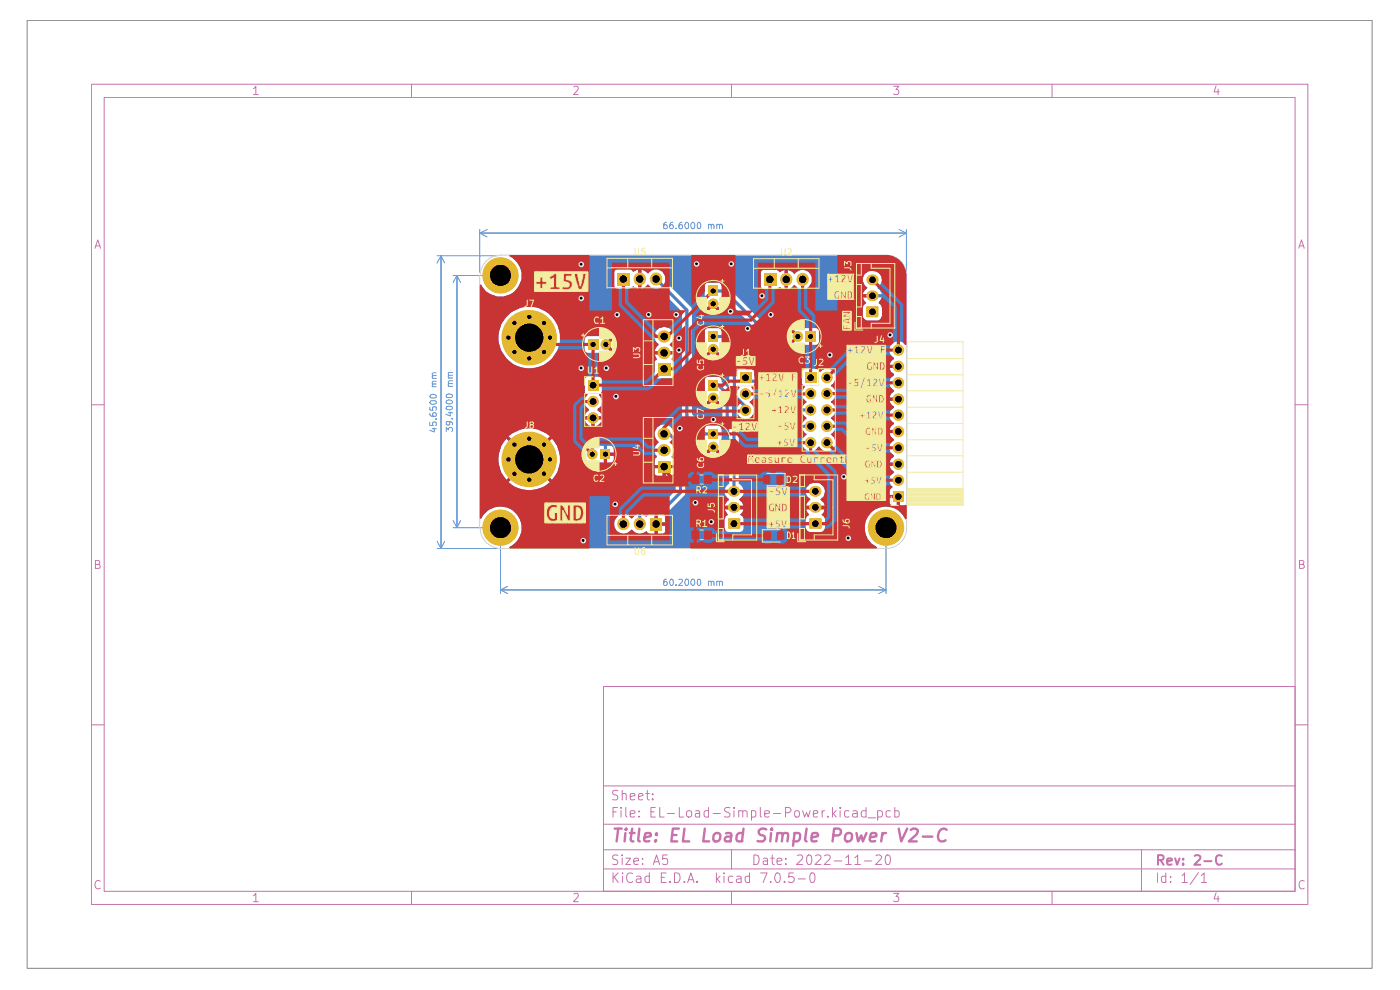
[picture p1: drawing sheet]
<svg xmlns="http://www.w3.org/2000/svg" width="297mm" height="210mm" viewBox="0 0 297 210" stroke-linecap="round" stroke-linejoin="round" font-family="sans-serif">
<g fill="none" stroke="#c872ab" stroke-width=".21">
<path d="M19.4 17.9h258.1v174h-258.1zM53.8 18.8l.5-.5v1.8M87.3 17.9v2.8M121.8 18.5l.6-.2a.52 .52 0 0 1 .2 .8l-.9 1h1M155.2 17.9v2.8M189.6 18.3h1.1l-.6 .7 .5 .1v.8l-.3 .2h-.5l-.2-.2M223.2 17.9v2.8M258 18.2l-.4 1.3h1.1M258.4 18.9v1.2M22.1 20.7h252.6v168.4h-252.6zM53.8 20.1h1M20.2 52.7l.5-1.8 .6 1.8"/>
<path d="M20.3 52.2h.9M275.5 52.7l.6-1.8 .6 1.8M275.7 52.2h.8M19.4 85.9h2.7M274.7 85.9h2.8M20.2 119.7h.6l.3-.1 .1-.4-.2-.2-.8-.1v1.7h.7l.4-.3a.46 .46 0 0 0-.5-.6M275.7 119.7l.7-.1 .2-.2-.2-.4-.7-.1v1.7h.7l.3-.3a.46 .46 0 0 0-.4-.6M19.4 153.8h2.7M128 145.6h146.7v43.5h-146.7zM274.7 153.8h2.8M128 174.8h146.7M128 166.7h146.7"/>
<path d="M130 172.2h.7M131 171.3h-1v2M131.1 167.7h-1l-.1 .3 .1 .5a.86 .86 0 0 1 1 .8l-.4 .4-.7-.1M131.7 171.3v.2M131.7 172v1.3M132 168.5l.3-.2 .5 .1v1.3M132 167.6v2.1M132.8 171.3v1.8l.2 .2M133.7 172.6l1-.1v-.3a.6 .6 0 0 0-1 0v.9a.67 .67 0 0 0 .9 .1M133.7 169l1-.3v-.1a.6 .6 0 0 0-1 0v.7a.6 .6 0 0 0 .9 .3M135.5 169l.9-.3-.1-.3-.6-.1-.2 .3 .1 1h.7M135.6 173.1v.2"/>
<path d="M135.6 172v.2M137 168.3h.8M137.3 167.6v1.7l.1 .3 .4 .1M138.1 172.2h.7M138.4 169.4l.2 .2h-.3l.1-.2v.3M138.4 168.4l.2 .1-.2 .1v-.2v.2M139 171.3h-.9v2h.9M140 171.3v2h.9M141.6 172.6h1.5M144.1 171.3v2h.9M145.7 172.1a.69 .69 0 0 1 .9 0 1.02 1.02 0 0 1 0 1.1l-.5 .1-.4-.2zM147.6 172h.7l.1 1.3"/>
<path d="M148.4 172.5l-.7 .1-.2 .2 .1 .4 .1 .1 .7-.1M150.3 172h-.8a.97 .97 0 0 0 0 1.2h.8M150.3 171.3v2M151.3 172.6h1.5M154.9 171.4l-.8-.1-.4 .4a1.11 1.11 0 0 0 1 .8l.2 .2-.2 .5h-1M155.7 171.3v.2l.2-.1-.2-.1v.2M155.7 172v1.3M156.7 172.1l.3-.1h.5l.1 1.3M156.7 172v1.3M157.6 172.2a.54 .54 0 0 1 .9 0v1.1M159.4 172h.8a.97 .97 0 0 1 0 1.2h-.8M159.4 172v2"/>
<path d="M161.3 171.3v1.8l.2 .2M162.2 172.6l1-.1v-.3a.6 .6 0 0 0-1 0v.9a.67 .67 0 0 0 1 .1M164.1 172.6h1.5M166.6 172.4h.8l.4-.4-.2-.5-.2-.2h-.8v2M168.7 172.1l.2-.1h.5a.97 .97 0 0 1 0 1.2h-.7a1.02 1.02 0 0 1 0-1.1zM170.3 172l.4 1.3 .4-.9 .4 .9 .4-1.3M172.6 172.6l.9-.1-.1-.5h-.6l-.2 .2v1h.8M174.4 172v1.3M174.9 172h-.3l-.2 .4M175.6 173.1l.2 .1-.2 .1v-.2v.2M176.6 171.3v2M176.8 172.6l.6 .7"/>
<path d="M177.4 172l-.8 .7M178.2 171.3v.2l.2-.1-.2-.1v.2M178.2 172v1.3M180.1 172h-.8a.97 .97 0 0 0 0 1.2h.8M180.9 172a.67 .67 0 0 1 1 .2v1.1M181.9 172.5l-1 .1-.1 .5a.74 .74 0 0 0 1.1 .1M183.7 172h-.8a.97 .97 0 0 0 0 1.2h.8M183.7 171.3v2M184.2 173.5h1.6M186.2 172h.8a.97 .97 0 0 1 0 1.2h-.8M186.2 172v2M188.9 172h-.8a.97 .97 0 0 0 0 1.2h.8"/>
<path d="M189.8 172h.8a.97 .97 0 0 1 0 1.2h-.8M189.8 171.3v2M21.3 186.9a.71 .71 0 0 0-.9 0 .71 .71 0 0 0-.2 .9 .67 .67 0 0 0 .3 .7 .67 .67 0 0 0 .8-.1M53.8 190l.5-.5v1.8M53.8 191.3h1M87.3 189.1v2.8M121.8 189.7l.6-.2a.52 .52 0 0 1 .2 .7l-.9 1.1h1M128 184.3h146.7M128 180.3h146.7M130 185.2v2M130.3 186l.9 1.2M131.1 181.4h-1l-.1 .3 .1 .5a.86 .86 0 0 1 1 .8l-.4 .4-.7-.1"/>
<path d="M131.2 185.2l-1.2 1.1M132 181.4h-.2l.2 .1v-.1v.1M132 182v1.4M132.1 185.2v.1M132.1 185.8v1.4M132.8 182h1l-1 1.4h1M134.2 185.3a.82 .82 0 0 0-1 0 .82 .82 0 0 0-.3 1 .81 .81 0 0 0 .4 .8 .81 .81 0 0 0 .8 0l.1-.2M134.5 182.7l1-.2v-.2a.6 .6 0 0 0-1 0v.8a.6 .6 0 0 0 .9 .2M135 185.9a.67 .67 0 0 1 1 .2v1.1M136 186.3l-1 .2v.2v.4h1M136.3 183.2v.2M136.3 182.1v.2"/>
<path d="M137.8 185.9l-.6-.1-.4 .4 .2 .9h.8M137.8 185.2v2M138.6 183.4l.7-2 .7 2M138.8 182.8h.9M140.3 186.1h.7M141.3 185.2h-1v2h1M141.6 181.4h-1l-.1 .9 .3-.2 .7 .1 .1 .3v.7l-.3 .2h-.5l-.3-.2M142.2 186.9v.3M143.1 185.2a1.03 1.03 0 0 1 1.1 .4 1.03 1.03 0 0 1-.1 1.3l-.2 .2-.8 .1zM145.2 186.9l.1 .2h-.3l.2-.2v.3M145.9 187.2l.7-2 .6 2M146.1 186.6h.9"/>
<path d="M147.9 186.9l.1 .2h-.3l.2-.2v.3M152 185.2v2M152.1 186.4l.6 .8M152.7 185.8l-.7 .8M153.6 185.2v.1M153.6 185.8v1.4M155.2 180.3v4M155.2 189.1v2.8M155.4 185.9l-.5-.1-.4 .4 .2 .9h.7M156.3 185.9a.67 .67 0 0 1 .9 .2v1.1M157.2 186.3l-.9 .2-.1 .2 .1 .4h.9M159 185.9l-.5-.1-.4 .4 .1 .9h.8"/>
<path d="M159 185.2v2M159.9 181.4a1.02 1.02 0 0 1 1.1 .5 1.02 1.02 0 0 1-.1 1.2l-.2 .2-.8 .1zM161.4 185.2h1.3l-.8 2M162 182.1h.7l.1 1.3M162.8 182.5l-.8 .2a.45 .45 0 0 0 .1 .7l.7-.1M163.5 186.9v.3M163.5 182h.8M163.8 181.4v1.7l.1 .2 .4 .1M164.6 185.3l.4-.1a1.23 1.23 0 0 1 0 2l-.3-.1a1.41 1.41 0 0 1-.1-1.8zM164.8 182.7l1.1-.2v-.2a.6 .6 0 0 0-1.1 0v.8a.6 .6 0 0 0 1 .2M166.5 186.9v.2h-.2l.2-.2v.3M166.7 183.2v.2"/>
<path d="M166.7 182.1v.2M168.3 185.2h-.9l-.1 .9 .3-.2 .6 .1 .3 .3v.5l-.4 .4h-.5l-.3-.3M169.2 181.5l.2-.1h.5l.3 .1 .1 .5-1.3 1.4h1.3M169.3 186.4h1.6M171.3 181.5l.5-.1a1.38 1.38 0 0 1 0 2 .46 .46 0 0 1-.6-.4l-.1-.9zM172 185.3l.5-.1a1.38 1.38 0 0 1 0 2h-.3a1.53 1.53 0 0 1-.2-1.9zM173 181.5l.8-.1 .3 .1 .1 .5-1.3 1.4h1.3M174.9 181.5l.9-.1 .2 .1 .1 .5-1.3 1.4h1.3M177 182.6h1.6M179.4 182l.6-.6v2M179.4 183.4h1.2M181.4 182l.6-.6v2"/>
<path d="M181.4 183.4h1.1M183.4 182.6h1.5M185.8 181.5l.3-.1h.5l.4 .3v.3l-1.2 1.4h1.2M188 181.4h.5a1.38 1.38 0 0 1 0 2 .46 .46 0 0 1-.6-.4l-.1-.9zM189.6 189.5h1.1l-.6 .7 .5 .1v.8l-.3 .2h-.5l-.2-.2M223.2 189.1v2.8M242.1 180.3v8.8M245.5 185.2v2M247.3 185.9l-.5-.1-.4 .4 .2 .9h.7M247.3 185.2v2M248.3 186.9v.3M248.3 185.9v.2"/>
<path d="M250.8 185.8l.5-.6v2M250.8 187.2h1.1M254.3 185.1l-1.8 2.5M254.8 185.8l.6-.6v2M254.8 187.2h1.1M258 189.4l-.4 1.3h1.1M258.4 190.1v1.2M276.7 186.9a.71 .71 0 0 0-.9 0 .71 .71 0 0 0-.2 .9 .67 .67 0 0 0 .3 .7 .67 .67 0 0 0 .8-.1"/>
</g>
<path d="M245.7 182.4l1-.1 .1-.2v-.5l-.4-.2h-.7v2M246.2 182.4l.6 1M247.6 182.8l1-.3v-.2a.6 .6 0 0 0-1 0v.8a.6 .6 0 0 0 .9 .2M249.3 182.1l.4 1.3 .5-1.3M251 183.2v.2M251 182.2v.1M253.5 181.6l.2-.2h.5l.4 .2v.4l-1.2 1.4h1.2M255.5 182.7h1.5M259.2 181.6a.81 .81 0 0 0-1-.1 .81 .81 0 0 0-.3 1 .85 .85 0 0 0 .9 .9l.4-.2" fill="none" stroke="#c872ab" stroke-width=".42"/>
<g fill="none" stroke="#c872ab" stroke-width=".51">
<path d="M130.4 175.8h1.5M131.2 175.8l-.4 2.7M132.7 176.7l-.2 1.8M132.8 175.8l-.1 .1h.2l-.1-.1v.2M133.6 176.7h1M134.1 175.8l-.3 2.3 .1 .3 .5 .1M135.6 175.8l-.2 2.3 .1 .3 .2 .1M136.7 177.6l1.3-.2v-.6h-1.1l-.2 1.3v.3l.3 .1 .8-.1M139.1 178.2l.1 .2h-.3l.2-.2-.1 .3M139.3 176.8v.3l-.2-.1 .2-.2v.3M142.6 177.1h.9M144 175.8h-1.3l-.3 2.7h1.3"/>
<path d="M145.2 175.8l-.3 2.7h1.3M149.5 175.8l-.3 2.7h1.3M151.6 177a.72 .72 0 0 1 .7-.3 .72 .72 0 0 1 .5 .5l-.1 .8a.76 .76 0 0 1-.7 .5 .76 .76 0 0 1-.7-.5zM154 176.8h1l.2 .3-.3 1.4M155.1 177.4l-.9 .1a.61 .61 0 0 0-.4 .9h1.2M157.7 176.8a.97 .97 0 0 0-1.4 .4v1a.88 .88 0 0 0 1.2 .2M157.7 175.8l-.3 2.7M162.6 175.9a1.07 1.07 0 0 0-1.6 .4l.1 .7 .8 .2a.66 .66 0 0 1 .4 .7 .66 .66 0 0 1-.6 .6l-1-.1M163.6 176.7l-.2 1.8M163.7 175.8l-.1 .1h.2l-.1-.1v.2M164.8 177a.9 .9 0 0 1 1.1-.2v1.7M164.9 176.7l-.2 1.8"/>
<path d="M166 177.1a.73 .73 0 0 1 1.1-.3l-.1 1.7M168.5 176.8a.88 .88 0 0 1 1.2 .2v1l-.2 .2a.99 .99 0 0 1-1.2 .2M168.6 176.7l-.4 2.7M171.1 175.8l-.3 2.3 .3 .4M172.2 177.6l1.3-.2 .1-.3-.2-.3-.8-.1-.2 .1-.2 .3v1.3h1M176.8 177.2h1a.75 .75 0 0 0 .6-.6 .75 .75 0 0 0-.4-.8h-1l-.4 2.7M179.5 177a.78 .78 0 0 1 1.2 0v1a.76 .76 0 0 1-.7 .5 .76 .76 0 0 1-.8-.5zM181.7 176.7l.3 1.8 .7-1.3 .4 1.3 .7-1.8M184.6 177.6l1.3-.2-.1-.6h-1l-.3 1.3 .3 .4 .9-.1M187.2 176.7l-.3 1.8M188 176.7a.64 .64 0 0 0-.9 .5M190.7 175.8l.5 2.7 1.2-2.7"/>
<path d="M193.2 176l.4-.2h.6l.5 .2v.3l-.2 .7-1.7 1.5h1.7M195.8 177.5h2M200.8 176a1.08 1.08 0 0 0-1.2-.1 1.08 1.08 0 0 0-.5 1.1 1 1 0 0 0 .1 1.3 1 1 0 0 0 1.4-.1"/>
</g>
<path d="M5.8 4.3h285.3v201.1h-285.3z" fill="none" stroke="#848484" stroke-width=".21"/>
<g fill="none" stroke="#e8b2a7" stroke-width=".34">
<path d="M146 97.6l.6 .4M146.6 97.6v1.4M148.4 98.3l-1-.2v-.1l.3-.4h.4l.3 .4v.7a.67 .67 0 0 1-.9 .2M149.1 97.6l.3 1.4 .5-1 .3 1 .4-1.4M151.4 97.9l.6-.3 .4 .4v.6a.63 .63 0 0 1-1 .2zM154.3 98h-.8a.53 .53 0 0 1-.3-.8l.3-.3h.8v2.1M155.3 98.2h1.5M158.7 98.3l-1-.2 .3-.5h.4l.2 .2 .1 .9-.3 .3-.6-.1M159.6 96.9v1.8l-.3 .3M161.5 97.8l-.2-.2h-.4l-.4 .4v.6l.2 .3h.8M161.5 97.6v2.1M163.3 98l-.2-.4h-.4l-.1 .2-.1 1.2"/>
<path d="M164.2 97.9l-.3-.3h-.3l-.2 .2-.1 1.2M164.2 97.6v1.4M165.2 96.9v.3M165.2 97.6v1.4M166 97.1a.73 .73 0 0 1 1.1 .1l.1 .2a.46 .46 0 0 1-.4 .6 .62 .62 0 0 0-.8 .6l.1 .2a1.02 1.02 0 0 0 1.1 .1M168.1 98.2h1.6M170.6 97.8l.2-.2h.4l.3 .4v.6l-.1 .3h-.8M170.6 96.9v2.1M172.5 98.1l.6 .1a.45 .45 0 0 1 .2 .7h-.8M173.3 97.8l-.2-.2h-.4l-.1 .2-.1 1.2M174.6 97.6l.6 .3 .1 .7a.53 .53 0 0 1-.9 .3l-.2-.3v-.6zM176.8 96.9v2.1h-.9"/>
<path d="M177.8 98.2h1.5M181 96.9v2.1h-1M181.9 96.9h.9v2.1h-.9M182.1 98h.7M160.1 100.4l.1-.1a.95 .95 0 0 1 1.1 .4 .95 .95 0 0 1 0 1.1 .74 .74 0 0 1-1.2 .3M162.2 101.5h1.6M165.9 100.4l-.8-.2a.51 .51 0 0 0-.4 .4 .51 .51 0 0 0 .1 .5l1.1 1.2h-1.2M166.5 100.9l.5 1.4 .5-1.4"/>
</g>
<g fill="#4d7fc4">
<path d="M110 99.2l.5 .5-.9 .9-.2-.4h-.3z"/>
<path d="M114 99.7l.6-.5 .9 .9-.5 .2v.3z"/>
<path d="M109.1 94.7h.4l.1-.5 .9 1-.5 .4z"/>
<path d="M115 94.2l.1 .5h.4l-.9 .9-.6-.4z"/>
<path d="M101.8 60.5l.3-.1 .2 .4a4.6 4.6 0 0 0 3.1 2.1 4.5 4.5 0 0 0 4.7-2.3h20.2l.2 .4 .2 .2h3l.7-.5 .2 .3 .8 .2v-1.3h.7v1.3l.7-.2 .6-.6 .7 .6 .6 .2h1.1l4.9 4.9v22.4l.3 .5 3.9 4a.94 .94 0 0 1 .6 1.5v.6l.3 .7 .9-1v.2l.5 .3-.9 1 .3 .1 .7 .2 .9-.3-.9-1 .5-.3v-.2l.9 1 .2-.4a1.43 1.43 0 0 0-.2-1.6l.4-.6v-2.3l-.4-.6h-2.6l-.7 .2-2.6-2.6v-3.5h2.7l.3 1 .9-.9 .1 .3 .4 .2-.8 .9a1.73 1.73 0 0 0 1.8 0l-.9-.9 .4-.2 .1-.3 .9 .9 .4-.4 .1 .2v4.1l.2 .4 1.3 1.1-.1 11.9a1.78 1.78 0 0 0 0 3.1v.3l-.4 .3-.4 .9h1.4v.7h-1.4l.5 1.1v.2l-.4 .3-.2 .6v1.7l.2 .6 .6 .4h2.4l.5-.2 .3-.6v-2.1l-.1-.4-.5-.4 .6-1.2h-1.4v-.7h1.4l-.3-.8-.6-.6a1.85 1.85 0 0 0 .9-1.8h13.2l.2 1 .8 .7v.3l-.7 .6-.2 .6h1.5l-.2 .2 .2 .5h-1.5l.6 1.2-.7 .8v2.1l.5 .6 .4 .2h2.4l.4-.2 .3-.4 .1-2.3-.7-.9 .3-.2 .4-.9h-1.4v-.7h1.4l-.1-.2a1.57 1.57 0 0 0-.8-1.1l.1-.2a1.89 1.89 0 0 0 .8-1.8 1.89 1.89 0 0 0-1.3-1.6 3 3 0 0 0-2.1 .4l-.4 .5-.3 .8h-13.2a1.88 1.88 0 0 0-1-1.6l.1-12-.2-.6-1.3-1.3v-3.4h.3l1 .9-.1 .1a1.81 1.81 0 0 0 .1 1.7 1.78 1.78 0 0 0 2.8 .5 1.73 1.73 0 0 0 .5-2l-.8-1v-.2a1.81 1.81 0 0 0 .3-3v-.2l.3-.1 2.4 .1 .2 .2v5.7l.3 .4 2.8 2.9 .5 .2h4.5l.7 .7a1.88 1.88 0 0 0-.6 2.9 1.88 1.88 0 0 0 2.9 0l.3-.3 .7 .7a1.8 1.8 0 0 0 2.1 0 1.8 1.8 0 0 0 .7-1.8 1.77 1.77 0 0 0-.9-1.4 2.17 2.17 0 0 0 .7-2.7l-.7-.7v-.2a1.91 1.91 0 0 0 0-3.3l.1-.1a1.95 1.95 0 0 0-.1-3.3l.1-.2a1.9 1.9 0 0 0 .9-1.9 1.9 1.9 0 0 0-1.4-1.6 2.04 2.04 0 0 0-1.8 .6h-.3l-.1-.4-.5-.2-2.8 .1-.3 .4v2.7l.3 .5 .4 .1-.1 .1a1.9 1.9 0 0 0 .3 3.1v.2l-.6 .5h-1.4l-1.2-1.2v-10.1l-.2-.4-2.8-2.8h2.7l.1 .6 .2 .4 .9-.9 .1 .2 .4 .2-1 .9 .1 .1a2.05 2.05 0 0 0 2.1 0l.4 .3h2.4l.4-.2 .1-.4v-2.5l-.1-.3-.4-.2h-2.4l-.6 .3a1.84 1.84 0 0 0-2 0l1 .9-.5 .5-.9-.9-.2 .4-.1 .6h-2.7l-10.4-10.4-.5-.3h-.7h8.2l.1 .4 .3 .2h3l.7-.4 1 .4v-1.4h.6v1.4a1.7 1.7 0 0 0 1.4-.8 2.02 2.02 0 0 0 2.3 .8 2.02 2.02 0 0 0 1.4-2h10.9l.1 .9 .8 .8-.9 1.1v.3h1.4v.7h-1.4l.1 .5 .5 .6-.5 .5-.1 .4v2l.1 .5 .7 .4h2.4l.6-.4 .2-.5v-1.8l-.2-.6-.5-.4v-.2l.6-1h-1.4v-.7h1.4l-.1-.5-.7-.8v-.2a1.81 1.81 0 0 0 .9-2 1.81 1.81 0 0 0-1.7-1.4 1.86 1.86 0 0 0-2.3 1.8h-10.9v-.5a2.05 2.05 0 0 0-1.6-1.5 2.05 2.05 0 0 0-2 .8l-1.5-.9v1.4h-.6v-1.4l-1.1 .5-.6-.5h-2.9l-.4 .2-.1 .3v3h-8.3l-.1-.4-.5-.4h-2.5l-.5 .6v2.5l.3 .4a2.05 2.05 0 0 0 0 2l.9-.9 .1 .3 .4 .2-.9 1 .7 .2 1.1-.2h.1l-.9-1h.2l.3-.5 .9 .9 .4-1-.1-.2a1 1 0 0 1 .2-1.5l12.6 12.6v10.2l.1 .4 2.2 2 2.3 .1 .7 .7-.7 .7h-3.7l-2.4-2.3v-5.7l-.1-.4-1.4-1.2h-2.8v-1l-.3-.4-2.7-.1-.2-.2-.1-4.8-2.7-2.8-.9-.2-.1-.4-.5-.3h-2.5l-.3 .2-.2 .3v2.5l.3 .4-.1 .2a2.18 2.18 0 0 0 .1 1.9l.9-.9 .1 .2 .4 .2-.9 .9a1.47 1.47 0 0 0 1.9 0l-.9-.9 .4-.2 .1-.2 .9 .9 .1-.2a1.94 1.94 0 0 0-.1-1.8l.4-.5 .1 .1 1.5 1.5v8l-.3 .1-1.3-1.4-.1-.6-.5-.4h-2.5l-.3 .2-.2 .4v2.5l.3 .4-.3 1h-2.7v-18.7l-.2-.5-5.5-5.5a2.11 2.11 0 0 0-.4-1.8 2.03 2.03 0 0 0-3.3 .1l-.6-.5-.7-.3v1.3h-.7v-1.3l-1 .5-.7-.5h-2.9l-.3 .1-.2 .4v2.9h-20.2l.1-.3a4.6 4.6 0 0 0-2.2-6l.2-.2h79.8a3.8 3.8 0 0 1 2.6 .9l1.1 1.2 .6 1.8v15.2h-.3l-.1-.3a1.95 1.95 0 0 0-3 .5 1.94 1.94 0 0 0 .8 2.5l-.1 .3a1.65 1.65 0 0 0-.9 1.2h1.3v.7h-1.3l.2 .6 .7 .5 .1 .4a1.87 1.87 0 0 0-.1 3.2l.1 .3-.6 .4-.4 .8h1.3v.7h-1.3l.4 .8 .6 .5-.1 .2a1.88 1.88 0 0 0 .1 3.2l-.1 .3a1.65 1.65 0 0 0-.9 1.2h1.3v.7h-1.3l.1 .2a1.57 1.57 0 0 0 .9 1.1l-.1 .2a1.86 1.86 0 0 0 .1 3.2v.3l-.8 .6-.2 .6h1.3v.7h-1.3a1.83 1.83 0 0 0 1 1.3l-.1 .2a1.79 1.79 0 0 0-.3 2.9v.3l-.4 .2-.2 .4v.9h1.3v.7h-1.3v1l.2 .3 .3 .2h1v-1.3h.7v1.3l1.4-.1 .1 2.9-.3 .2a4.5 4.5 0 0 0-7.3-1.5 4.5 4.5 0 0 0 1.2 7.4l-.1 .2h-77.7l-.1-.3a4.3 4.3 0 0 0 2.5-4.7h19.7v.2a2.02 2.02 0 0 0 1.5 1.6 2.02 2.02 0 0 0 2.1-.7h.2a2.15 2.15 0 0 0 3.1 .3l.6 .5h1.1v-1.4h.6v1.4h1.1l.4-.2 .1-.3v-1.2h-1.2v-.7h1.2v-1.2l-.3-.5h-1.3v1.4h-.6v-1.4h-1.3l-.4 .5h-.2l-.3-.3v-.5l.2-.2 4.8-.1 3.5-3.3 .2-.4v-10.6l-.2-.4-2.3-2.2a2.05 2.05 0 0 0-2.6-1.5 2.05 2.05 0 0 0-1.3 2.8l.7 .8-.1 .2a2.09 2.09 0 0 0-.5 2.5l.3 .5-.5 .6v1.1h1.3v.7h-1.3v1.1l.1 .4 .4 .1h1.1v-1.2h.7v1.2h1.2l.4-.1 .1-.4v-1.1h-1.3v-.7h1.3v-1.1l-.4-.5v-.2a2.26 2.26 0 0 0 .4-1.8l-.1-.3h.2l.3 .2v9.2l-2.5 2.5h-5.1l-.3 .2-.7 .9v1.7l-.8 .6a1.98 1.98 0 0 0-2.3-.8 1.98 1.98 0 0 0-1.3 2.1h-19.7v-.3a4.6 4.6 0 0 0-3.9-3.5 4.6 4.6 0 0 0-4.7 2.5l-.1 .1-.1-.2v-12.4h4v1.1a5.5 5.5 0 0 0 1.6 3.2l1.4-1.4v.3l.4 .2-1.3 1.4a6.6 6.6 0 0 0 8.8 0l-1.4-1.4 .4-.1v-.4l1.4 1.4a6.4 6.4 0 0 0 1.6-5.4h5.2l.1 .3a1.77 1.77 0 0 0 2.7 1.2l.5 .2h.9v-1.3l.2 .1h.3l.2-.1v1.3h.8l.4-.1 .2-.5v-.8h-1.3v-.7h1.3v-.7l-.6-.7h-.8v1.3h-.7v-1.3h-.9l-.5 .3a1.82 1.82 0 0 0-2.8 1.5h-5.2l-.5-1.8-1.1-1.5-1.4 1.3v-.3l-.4-.2 1.4-1.4-.4-.2a6.5 6.5 0 0 0-8.4 .2l1.3 1.4-.3 .1-.1 .4-1.4-1.3a6.7 6.7 0 0 0-1.6 4.4h-4v-12.3h22.2v.3a1.77 1.77 0 0 0 1 1.4v.1l-.8 .7-.2 .6h1.2v.7h-1.2a1.7 1.7 0 0 0 1.5 1.4v-1.2h.7v1.2l.9-.4 .4-.5 .2-.5h-1.3v-.7h1.3a1.46 1.46 0 0 0-1-1.3l.1-.2a1.87 1.87 0 0 0 .3-3l.6-.7v-2.7l-.2-.3-.3-.2h-2.7l-.5 .4v2.9l.6 .5v.1l-.4 .5-.2 .9h-22.2v-5.6h37.1l.1 .5 .4 .2h3l.4-.2 .1-.4v-2.9l-.4-.5 .4-1.1h-1.3v-.7h1.3v-.2l-.2-.6-.6-.5 .1-.3a2.02 2.02 0 0 0 .3-2.8 2.02 2.02 0 0 0-2.9-.3 2.12 2.12 0 0 0 0 3.2l.1 .2-.3 .3-.5 1h1.3v.7h-1.3l.5 1-.5 .6v2.8h-37.1v-8h4v.6a6.5 6.5 0 0 0 4.4 5.7 6.5 6.5 0 0 0 7-2l1.1-1.6h5.7l.2 .4 .3 .1h2.6l.4-.2 .4 .2a1.86 1.86 0 0 0 1.6-.2l-.9-.9 .3-.1 .1-.4 1 .9 .2-.4a1.45 1.45 0 0 0-.2-1.6l-1 1-.1-.4-.3-.1 .9-1-.4-.2-.6-.1-1.1 .2-.3-.2h-2.6l-.5 .6v2.4h-5.7l.1-.4a6.6 6.6 0 0 0-5.3-8.8 6.5 6.5 0 0 0-7.3 6.5h-4z"/>
</g>
<path d="M139.2 59.2l6.5 6.6v22.5l3.8 3.7h1.8M151.3 61.7h2.5l13 13.1v10.4l1.8 1.8h3.4M151.3 71.4h2l2.5 2.3v10.2l2.4 2.4M140.9 92h1.1l2.4 2.5v10l-3.2 3.1h-5.1l-.4 .4v3.2M151.3 81.7h1.1l1.9 1.9v5.4l1.4 1.5v13.7M158.2 80.9h4.3l.8 .8v5.8l2.9 2.9h5.8" fill="none" stroke="#4d7fc4" stroke-width=".68"/>
<g fill="none" stroke="#5994dc" stroke-width=".21">
<path d="M92.7 54.3h12.8M93.6 54.3v62M93.6 54.3l.7 1.5M93.6 54.3l-.9 1.5M96.1 58.4h9.4M96.9 58.4v53.5M96.9 58.4l.8 1.5M96.9 58.4l-.8 1.5M101.8 48.7v9M101.8 49.4h90.5M101.8 49.4l1.6 .9M103.4 48.7l-1.6 .7"/>
<path d="M141.4 47.2h-.3l-.3 .3v.9h.7l.1-.5-.3-.2h-.2l-.3 .2M142.7 47.2h-.2a.84 .84 0 0 0-.2 1.3l.4-.1 .1-.5-.2-.2h-.3l-.2 .2M143.4 48.4v.1M144.7 47.2h-.4l-.3 .6 .1 .6h.6v-.6l-.4-.1-.3 .2M145.5 47.2h.3l.3 .2v.9l-.3 .2a.78 .78 0 0 1-.3-1.3zM146.6 47.4l.3-.2a.7 .7 0 0 1 .5 .6 .7 .7 0 0 1-.5 .7l-.3-.5zM148.1 47.2h.2a.74 .74 0 0 1 .4 .6 .74 .74 0 0 1-.4 .7l-.3-.1-.1-.4zM150.3 47.8l.2-.2 .3 .1 .1 .8M150.3 47.6v.9M150.9 47.8l.1-.2 .4 .1 .1 .8M152.1 47.8l.2-.2 .4 .1v.8M152.1 47.6v.9"/>
<path d="M152.7 47.8l.2-.2 .3 .1v.8M190.8 48.7l1.5 .7M192.3 48.7v9M192.3 49.4l-1.5 .9M92.5 79.7h-.6l-.2 .1 .1 .5M92.5 79.1h-.6l-.2 .1 .2 .5M96 79.6h-.7l-.2 .2 .1 .4M96 79h-.7l-.2 .2 .2 .4M91.2 89.6v.7h.7l-.1-.6 .2-.2 .5 .2v.6M91.2 87.7v.3l.3 .3h1v-.7l-.5-.1-.2 .2v.5l.2 .1M91.2 86.4v.6h.7l-.1-.6h.7v.6M91.2 85.3l.2-.3h.9l.2 .2v.3l-.2 .2a.77 .77 0 0 1-1.1-.4z"/>
<path d="M91.2 84a.91 .91 0 0 1 1.3-.1v.3l-.2 .2h-.9zM91.7 90.9h.8M91.7 82h.8M91.7 80.3h.8M92.1 90.8v.8l-.9-.3M92.5 88.9h.1M92.5 81.5h-.6l-.2 .2 .1 .3M92.5 80.9h-.6l-.2 .2 .2 .4M94.7 91.5v-.8l.5 .5 .1-.4a.52 .52 0 0 1 .7 .1v.5l-.2 .1M94.7 86.4l.2-.2h.8l.2 .2a.59 .59 0 0 1-.3 .6 .59 .59 0 0 1-.7-.1l-.2-.1zM94.7 85.1a.8 .8 0 0 1 1.3 .2 .82 .82 0 0 1-1.3 0zM94.7 83.7a.93 .93 0 0 1 1.3 .3l-.3 .3h-.8l-.2-.1z"/>
<path d="M95.1 87.5h.9M95.1 82h.9M95.1 80.2h.9M95.2 89.4l.2 .1v.6h-.7v-.6l.7-.1a.59 .59 0 0 1 .6 .7M95.5 87.4v.8l-.9-.3M95.8 88.8h.2M96 81.4h-.7l-.2 .1 .1 .5M96 80.8h-.7l-.2 .2 .2 .4M92.7 116.3h12.8M92.7 114.8l.9 1.5M94.3 114.8l-.7 1.5M96.1 111.9h9.4"/>
<path d="M96.1 110.4l.8 1.5M97.7 110.4l-.8 1.5M106.2 112.6v13.3M188 112.6v13.3M106.2 125.1h81.8M106.2 125.1l1.5 .8M107.7 124.4l-1.5 .7M141.4 122.9h-.4l-.2 .3v.8l.5 .2 .3-.2v-.4l-.3-.2h-.5v.2M142.2 122.9h.5a.82 .82 0 0 1-.3 1.3l-.3-.5zM143.4 124v.2M144 122.9h.5l.3 .3-.9 1h.9M145.5 122.9h.3l.3 .2v.9l-.3 .2a.73 .73 0 0 1-.6-.5 .73 .73 0 0 1 .3-.8z"/>
<path d="M146.7 122.9h.2a.69 .69 0 0 1 .6 .6 .69 .69 0 0 1-.6 .7 .89 .89 0 0 1-.2-1.3zM148 122.9h.3a.74 .74 0 0 1 .4 .6 .74 .74 0 0 1-.4 .7l-.3-.2-.1-.3zM150.3 123.4l.2-.1 .4 .1v.8M150.3 123.3v.9M150.9 123.4l.1-.1 .5 .1v.8M152.1 123.4l.2-.1 .4 .1v.8M152.1 123.3v.9M152.7 123.4l.2-.1 .3 .1v.8M186.4 124.4l1.6 .7M188 125.1l-1.6 .8"/>
</g>
<path d="M101.8 58.4v53.5M106.2 54.1h81.8M106.2 54.1a4.3 4.3 0 0 0-4.3 4.4M188 54.1a4.3 4.3 0 0 1 4.4 4.4M192.3 58.4l.1 53.5M101.9 112a4.3 4.3 0 0 0 4.3 4.3M106.2 116.3h81.8M192.4 112a4.3 4.3 0 0 1-4.4 4.3" fill="none" stroke="#d0d2cd" stroke-width=".21"/>
<g fill="#c83434">
<path d="M110 99.2l.5 .5-.9 .9-.2-.4h-.3z"/>
<path d="M114 99.7l.6-.5 .9 .9-.5 .2v.3z"/>
<path d="M109.1 94.7h.4l.1-.5 .9 1-.5 .4z"/>
<path d="M115 94.2l.1 .5h.4l-.9 .9-.6-.4z"/>
<path d="M101.8 60.5l.3-.1 .2 .4a4.6 4.6 0 0 0 3.1 2.1 4.5 4.5 0 0 0 5-3 4.5 4.5 0 0 0-2.1-5.5l-.3-.1 .2-.2h16.8l.1 11.8h4.7v-10.2h12.2l.1 10.2 3.3-.1 .1 .2-3.6 3.6-.2-.1a2.06 2.06 0 0 0-2.3 .5l-6.1-6v-2.6l.1-.2 .5-.1 .5-.4 .2 .3 .8 .2v-1.3h.7v1.3l.7-.2 .6-.6a2.04 2.04 0 0 0 3.3 .1l.2-.3a2.04 2.04 0 0 0-.9-2.9 2.3 2.3 0 0 0-2.6 .7l-.6-.5-.7-.3v1.3h-.7v-1.3l-1 .5-.7-.5h-2.9l-.3 .1-.2 .4v3a.85 .85 0 0 0 .9 .6l.1 3.6 7.3 7.3 .5 .2 .6 .6v.2l-.3 .3-.5 1h1.3v.7h-1.3l.5 1-.5 .6v2.1l-1.8 1.8h-9.3l-.3-.6-.7-.3v-4.9l.7-.3 .4 .2a1.86 1.86 0 0 0 1.6-.2l-.9-.9 .3-.1 .1-.4 1 .9 .2-.4a1.45 1.45 0 0 0-.2-1.6l-1 1-.1-.4-.3-.1 .9-1-.4-.2-.6-.1-.9 .2-.5-.2h-2.6l-.4 .3-.1 .5h-5.1a6.6 6.6 0 0 0-2.9-5.9l-.2-.1a6.5 6.5 0 0 0-9.2 2.2 6.5 6.5 0 0 0 2.6 9.1 6.5 6.5 0 0 0 9-3l.3-.3h5.4l.3 .6 .6 .3v4.8l-.8 .5v2.9l.6 .5v.1l-.3 .4h-.9l-.5 .2-1.3 1.5v7.7l.1 .2 2.3 2.3a1.77 1.77 0 0 0 .7 1.8 1.77 1.77 0 0 0 2 0l.5 .2h.9v-1.3l.2 .1h.3l.2-.1v1.3h.8l.4-.1 .2-.5v-.8h-1.3v-.7h1.3l-.1-1 .2-.2h4.7l1.7 1.7h2.3a.3 .3 0 0 1 .3 .2 .3 .3 0 0 1-.1 .3l-.3 .5v1.1h1.3v.7h-1.3v1.1l.1 .4 .4 .1h1.1v-1.2h.7v1.2h1.2l.4-.1 .1-.4v-1.1h-1.3v-.7h1.3v-1.1l-.4-.5 .2-.4a1.86 1.86 0 0 0-.5-2.6l-.1-.3 .3-.3a1.93 1.93 0 0 0 0-2.7l2.4-2.4h12a1.84 1.84 0 0 0 2.4 .2 1.84 1.84 0 0 0 .6-2.3l-.8-.9 .8-.7h10.6l.6 .5 .1 .2-.2 .1a1.82 1.82 0 0 0 .1 3.2l.1 .1a1.89 1.89 0 0 0-1 1.7 1.89 1.89 0 0 0 1 1.7l-.7 .8h-11.6l-1.9-1.8-3.8-.1-.1-.3-.6-.4h-2.3h-.2l-.4 .5v2.5l.3 .4-.3 .8v.6l.3 .7 .9-1v.2l.5 .3-.9 1 .1 .1a1.94 1.94 0 0 0 1.8-.1l-.9-1 .5-.3v-.2l.9 1 .1-.1 .3-.9-.4-1 .4-.7h2.9l2 1.8h12.4l.5 .5 .2 1.1 4.3 4.3v8.8l-.3 .3-.8-.7 .7-1.2h-1.4v-.7h1.4l-.1-.2a1.57 1.57 0 0 0-.8-1.1l.1-.2a1.89 1.89 0 0 0 .8-1.8 1.89 1.89 0 0 0-1.3-1.6l-1.6 .1-.5 .3-.3 .4h-4.6l.2-.7v-1.6l-.2-.4-.6-.4h-1.3l-.6 .4h-.3l-.6-.4h-1.3l-.8 .6h-9.6l-.7-.6h-1.4l-.7 .4-.4-.3-.6-.1v1.9l-1.8 .1v.4l.2 .5-.1 .2-10.3 .1-4.3 4.2-.3 .6v1.3a2.07 2.07 0 0 0-.4 3.2 2.07 2.07 0 0 0 3.1-.2h.2a2.15 2.15 0 0 0 3.1 .3l.6 .5h1.1v-1.4h.6v1.4h1.1l.4-.2 .1-.3v-1.2h-1.2v-.7h1.2v-1.2l-.3-.5h-1.3v1.4h-.6v-1.4h-1.3l-.4 .5h-.2l-.4-.4a1.86 1.86 0 0 0-2.4 .7l-.3 .1-.5-.6v-.8l3.3-3.3h5.3l.1 9.2-.2 .1h-12.4l-.1-9.4h-4.3l-.1 11.1h-16.8l-.1-.3a4.5 4.5 0 0 0 2.6-4.2 4.5 4.5 0 0 0-2.8-4 4.9 4.9 0 0 0-6 2.3l-.1-.2v-12.4h4v.5a5.8 5.8 0 0 0 1.6 3.8l1.4-1.4v.3l.4 .2-1.3 1.4a6.6 6.6 0 0 0 8.8 0l-1.4-1.4 .4-.1v-.4l1.4 1.4 .3-.5h29.8v-1.2l-.6 .1-.5 .5-.1 .6h-28.6a6.4 6.4 0 0 0-.3-8.2l-1.4 1.3v-.3l-.4-.2 1.4-1.4-.4-.2a6.5 6.5 0 0 0-8.4 .2l1.3 1.4-.3 .1-.1 .4-1.4-1.3a6.7 6.7 0 0 0-1.6 4.4h-4z"/>
<path d="M146.4 105.3h7.7l.5 .5v.3a1.74 1.74 0 0 0-.8 1.2h1.4v.7h-1.4l.5 1.1v.2l-.4 .3-.2 .6v1.7l.1 .6-2.1 .1-.4-.6-.3-.2h-1.5l-.6 .4-1.1-.4v3.3l1.1-.3a2.85 2.85 0 0 0 1.9 .3l.8-.5h9.7l.2 .3a1.88 1.88 0 0 0 2.7-.1l.5 .3a1.99 1.99 0 0 0 2 0l.3-.6v-1.7l-.2-.5 .1-.2h4l.5 .6 .4 .2h2.4l.4-.2 .4-.6h.7l.4-.3 1.4-1.4v-10.4l-.2-.3-4.2-4.2 .6-.8 1 .9 1.1 .1 7 7 .9 .3h5.4l.2 .2v.3l-.4 .2-.2 .4v.9h1.3v.7h-1.3v1l.2 .3 .3 .2h1v-1.3h.7v1.3l1.4-.1 .1 2.9-.3 .2a4.2 4.2 0 0 0-2.4-2.4 4.5 4.5 0 0 0-5.9 2.4 4.5 4.5 0 0 0 2.2 5.9l-.1 .2h-39.3l-.2-.1v-1.1h.8v-3.3h-.8z"/>
<path d="M156.8 105.9l.6-.6h13.9l.6 .5v.3l-.7 .6-.2 .6h1.5l-.2 .2 .2 .5h-1.5l.6 1.2-.7 .8-13.2-.1a.67 .67 0 0 0-.6-.7l.6-1.2h-1.4v-.7h1.4l-.3-.8z"/>
<path d="M176.3 92.1l.7-.7h1.6l4.2 4.4 .4 .2h5.9l.6 .6v.3l-.6 .4-.4 .8h1.3v.7h-1.3a1.83 1.83 0 0 0 1 1.3v.1l-.7 .6h-4.8l-.6-.1-6.4-6.5a1.84 1.84 0 0 0-.9-2z"/>
<path d="M123.6 86.7l.6-.5 .8 .7v.1l-.8 .7-.2 .6h1.2v.7h-1.2a1.7 1.7 0 0 0 1.5 1.4v-1.2h.7v1.2a1.81 1.81 0 0 0 1.5-1.4h-1.3v-.7h1.3a1.46 1.46 0 0 0-1-1.3v-.2a1.81 1.81 0 0 0 .4-3v-.1a.76 .76 0 0 0 .6-.9h9.8l.5-.2 2.3-2.3h2.1a.95 .95 0 0 0 .6-1l.4-.1 3.8-3.8 .2-.3v-1h2.1l.3 1 .9-.9 .1 .2 .4 .2-.9 .9a1.47 1.47 0 0 0 1.9 0l-.9-.9 .4-.2 .1-.2 .9 .9 .1-.2a1.94 1.94 0 0 0-.1-1.8l.4-.5-.1-2.7-.5-.3h-2.5l-.3 .2-.2 .3v2.5l.3 .4-.3 1.1h-2.1v-3.9l1.4-1.3h10.8l.3-.1 4.4-4.4v-2.9l.7-.3 .4-.3 1.1 .4v-1.4h.6v1.4a1.7 1.7 0 0 0 1.4-.8l.8 .6v4.8v.2l1.6 1.6v1.8a1.16 1.16 0 0 1-1.3 .1h-.7l-.7 .3 1 .9-.5 .5-.9-.9a1.56 1.56 0 0 0 0 2l.9-.9 .1 .2 .4 .2-1 .9a1.78 1.78 0 0 0 2.2 .1l.5 .3v5a.71 .71 0 0 0-.8 .5v2.7l.3 .5 .4 .1-.4 .6h-10.7l-.3-.6 .5-.2 .1-.3v-2.7l-.1-.3-.5-.2h-2.5l-.6 .5-.1 1h-2.4l-.6 .6-.7-.5h-2.5l-.3 .2-.2 .4v2.5l.3 .4a2.05 2.05 0 0 0 0 2l.9-.9 .1 .3 .4 .2-.9 .9v.3h-6.2l-.4 .2-3.7 3.9a2.02 2.02 0 0 0-.3 3.4l-.6 .8h-1.6l-1.5-1.6-.3-.1h-9.6l-.4 .2-.8 .9h-.3l-1-1z"/>
<path d="M176.3 88.6l.7-.6h4.2l1.1 1.1 .5 .2 .8-.1h5.5l.6 .5-.1 .3a1.65 1.65 0 0 0-.9 1.2h1.3v.7h-1.3l.1 .2a1.57 1.57 0 0 0 .9 1.1v.2l-.7 .6h-5l-4.4-4.4-.3-.2h-2.3l-.7-.6z"/>
<path d="M176.4 85.1l.6-.5 5.4-.1 2.3-2.3h4.4l.6 .6v.3l-.6 .4-.4 .8h1.3v.7h-1.3a1.83 1.83 0 0 0 1 1.3v.1l-.7 .6h-5.8l-1.2-1.1h-5l-.7-.6z"/>
<path d="M153.1 82.8l.9-.2 .7-.7h2l.3 .2a1.86 1.86 0 0 0-.7 1.7l.3 .7 .7 .8-.8 .9h-4.2l-1-1.2 .4-.2 .1-.3 .9 .9a1.57 1.57 0 0 0 0-1.9z"/>
<path d="M181.5 75.4h7.6l.6 .5-.1 .3a1.65 1.65 0 0 0-.9 1.2h1.3v.7h-1.3a1.77 1.77 0 0 0 1 1.3v.2l-.7 .6h-5.1l-.3 .2-2.1 2.1h-4.5l-.7-.7a2.3 2.3 0 0 0 1-2.1z"/>
<path d="M160.8 55.7h12.1l.1 10.2h4.6v-11.7l10.4-.1a3.8 3.8 0 0 1 2.6 .9l1.1 1.2 .6 1.8v15.2h-.3l-.4-.5-.1-8.4-4.5-4.4a1.91 1.91 0 0 0-1.6-2.4 1.88 1.88 0 0 0-2 .7 1.88 1.88 0 0 0 0 2.2l.6 .6-.5 .6-.4 .8h1.4v.7h-1.4l.1 .5 .5 .6-.5 .5-.1 .4v2.3l.8 .6h2.4a1.06 1.06 0 0 0 .7-.9l.1-1.8-.2-.6-.5-.4v-.2l.9-1.1 2.3 2.3-.1 7.5-.5 .4h-8.1l-.3 .2-4.7 4.8a2.04 2.04 0 0 0-1.8 .6l-.3-.1a.71 .71 0 0 0-.7-.5l-.1-4.9 .6-.3 .1-.4v-2.5l-.1-.3-.6-.3v-2.5l-1.7-1.9v-4.1a2.09 2.09 0 0 0 .6-2.9 2.05 2.05 0 0 0-3.3 0l-1.5-.9v1.4h-.6v-1.4l-1.1 .5-.6-.5h-2.9l-.4 .2-.1 .3v3.1a.71 .71 0 0 0 .7 .5l.2 .2v1.9l-1.3 1.3h-.1z"/>
<path d="M143 71.4l2.2-2.2 .3 .1-.1 5-2.3 2.3-.6-.3 .4-1.1h-1.3v-.7h1.3l-.2-.8-.6-.6a2.07 2.07 0 0 0 .9-1.7z"/>
<path d="M146.7 54.1l9.3 .1v11.7h3.5l.1 .2-.8 .8-11.1 .1v-.2l1.7-1.8h.1l.3 .4 .9-.9 .1 .3 .4 .2-.9 1h.1l1.2 .2 .6-.2-.9-1h.2l.3-.5 .9 .9h.1a1.94 1.94 0 0 0-.1-1.9l.4-.6-.1-2.6-.5-.4h-2.5l-.5 .6-.1 1.6-2.5 2.5-.3-.1z"/>
</g>
<path d="M125.8 85.2h-2.2l-1 1v7.1l3 3.1v-1.9l.8-.7h9l1.7 1.7h3.8M140.9 99v.7l2.1 2.1h4.5M158.2 93.9h13.8v1.9l4.4 4.5v9.7l-1 1.1h-19.7M150.2 113.5l.2 .1h12.4M150.2 101.8h12.4M165.4 101.8l.1 2.4M166.1 111.1l-.5 .5v2M173 104.2h-36.7l-4 4.1v2.9" fill="none" stroke="#c83434" stroke-width=".68"/>
<circle cx="125.8" cy="81.7" r=".34" fill="#c83434"/>
<path d="M116.3 73.1h9.5v8.6h11.6M170.3 65.5l1.7 1.8M156.5 92l1.7 1.9M158.2 80.9h-4l-.9 .8h-2M158.2 86.3l-1 .9" fill="none" stroke="#c83434" stroke-width=".68"/>
<circle cx="172" cy="80.1" r=".34" fill="#c83434"/>
<path d="M132.3 59.2v5.2l6.9 7h2.4l9.7-9.7M163.3 59.3v4.5l-4 4.1h-11l-1.9 1.9v5l-3.5 3.4h-2l-3.5 3.5M170.3 59.3v6.2M185.1 59.4l5.5 5.5v9.4h-9.4l-5.8 5.8M172 67.3v12.8M151.3 92h5.2M157.2 87.2h-12.8l-3.5 3.5v1.3M172 83.5l-13.8 .1M175.4 87h6.3l1.4 1.3 .1-.2h7.4M175.4 90.4h3.6l4.6 4.6h7M175.4 93.9l7.9 7.9 7.3 .1M190.6 81.2h-6.4l-2.3 2.3h-6.5" fill="none" stroke="#c83434" stroke-width=".68"/>
<path d="M149.7 101.1h1v1.3h-1z" fill="#c83434"/>
<path d="M149.7 101.1h1v1.3h-1z" fill="none" stroke="#c83434" stroke-width=".68"/>
<path d="M147 101.1h1v1.3h-1z" fill="#c83434"/>
<path d="M147 101.1h1v1.3h-1z" fill="none" stroke="#c83434" stroke-width=".68"/>
<path d="M162.4 113h.8v1.2h-.8z" fill="#c83434"/>
<path d="M162.4 113h.8v1.2h-.8z" fill="none" stroke="#c83434" stroke-width=".68"/>
<path d="M165.2 113h.8v1.2h-.8z" fill="#c83434"/>
<path d="M165.2 113h.8v1.2h-.8z" fill="none" stroke="#c83434" stroke-width=".68"/>
<path d="M149.7 112.9h1v1.1h-1z" fill="#c83434"/>
<path d="M149.7 112.9h1v1.1h-1z" fill="none" stroke="#c83434" stroke-width=".68"/>
<path d="M147 112.9h1v1.1h-1z" fill="#c83434"/>
<path d="M147 112.9h1v1.1h-1z" fill="none" stroke="#c83434" stroke-width=".68"/>
<path d="M165 101.1h.9v1.3h-.9z" fill="#c83434"/>
<path d="M165 101.1h.9v1.3h-.9z" fill="none" stroke="#c83434" stroke-width=".68"/>
<path d="M162.2 101.1h.9v1.3h-.9z" fill="#c83434"/>
<path d="M162.2 101.1h.9v1.3h-.9z" fill="none" stroke="#c83434" stroke-width=".68"/>
<g fill="#e3b72e">
<path d="M170.9 70.3h2.2v2.2h-2.2z"/>
<path d="M170.8 78.9h2.3v2.3h-2.3z"/>
<path d="M189.4 104.2h2.3v2.3h-2.3z"/>
<path d="M184.1 65.3h1.9v1.7h-1.9z"/>
<circle cx="172" cy="87" r="1.23"/>
<circle cx="172" cy="90.4" r="1.23"/>
<circle cx="172" cy="93.9" r="1.23"/>
<circle cx="175.4" cy="80.1" r="1.23"/>
<circle cx="172" cy="83.5" r="1.23"/>
<circle cx="175.4" cy="83.5" r="1.23"/>
<circle cx="175.4" cy="87" r="1.23"/>
<circle cx="175.4" cy="90.4" r="1.23"/>
<circle cx="175.4" cy="93.9" r="1.23"/>
<circle cx="190.6" cy="88.1" r="1.23"/>
<circle cx="190.6" cy="84.7" r="1.23"/>
<circle cx="190.6" cy="101.9" r="1.23"/>
<circle cx="190.6" cy="98.5" r="1.23"/>
<circle cx="190.6" cy="95" r="1.23"/>
<circle cx="190.6" cy="91.5" r="1.23"/>
<circle cx="190.6" cy="81.2" r="1.23"/>
<circle cx="190.6" cy="77.7" r="1.23"/>
<circle cx="190.6" cy="74.3" r="1.23"/>
</g>
<path d="M184.1 65.3h1.9v1.7h-1.9z" fill="none" stroke="#e3b72e" stroke-width=".68"/>
<path d="M184.9 59.4h.4M184.9 62.7h.4" fill="none" stroke="#e3b72e" stroke-width="2.3"/>
<path d="M170.3 59.2v.2" fill="none" stroke="#e3b72e" stroke-width="2.6"/>
<path d="M172 110.2h2v1.6h-2z" fill="#e3b72e"/>
<path d="M172 110.2h2v1.6h-2z" fill="none" stroke="#e3b72e" stroke-width=".68"/>
<path d="M172.8 107.6h.3M172.8 104.2h.3" fill="none" stroke="#e3b72e" stroke-width="2.3"/>
<g fill="#e3b72e">
<path d="M162.1 57.9h2.6v2.7h-2.6z"/>
<circle cx="188" cy="111.9" r="3.9"/>
<circle cx="169.3" cy="71.4" r="1.14"/>
</g>
<path d="M166.8 59.2v.2" fill="none" stroke="#e3b72e" stroke-width="2.6"/>
<g fill="#e3b72e">
<path d="M150.2 60.6h2.1v2.2h-2.1z"/>
<path d="M154.8 110.2h1.9v1.6h-1.9z"/>
</g>
<path d="M154.8 110.2h1.9v1.6h-1.9z" fill="none" stroke="#e3b72e" stroke-width=".68"/>
<path d="M155.5 107.6h.4M155.5 104.2h.4" fill="none" stroke="#e3b72e" stroke-width="2.3"/>
<g fill="#e3b72e">
<path d="M150.2 91h2.1v2.1h-2.1z"/>
<path d="M150.2 70.3h2.1v2.2h-2.1z"/>
<path d="M150.2 80.6h2.1v2.2h-2.1z"/>
<path d="M157 79h2.3v2.3h-2.3z"/>
<circle cx="151.3" cy="94.8" r="1.14"/>
<circle cx="151.3" cy="74.1" r="1.14"/>
<circle cx="151.3" cy="84.4" r="1.14"/>
<circle cx="151.3" cy="64.4" r="1.14"/>
<circle cx="158.2" cy="83.6" r="1.23"/>
<circle cx="158.2" cy="87" r="1.23"/>
</g>
<path d="M135.7 59.1v.2M139.2 59.1v.2" fill="none" stroke="#e3b72e" stroke-width="2.6"/>
<g fill="#e3b72e">
<path d="M139.5 77h2.7v2.6h-2.7z"/>
<circle cx="112.3" cy="71.6" r="5.9"/>
</g>
<path d="M140.8 74.8h.2M140.8 71.4h.2" fill="none" stroke="#e3b72e" stroke-width="2.6"/>
<g fill="#e3b72e">
<path d="M124.7 72h2.2v2.2h-2.2z"/>
<path d="M124.7 80.6h2.3v2.3h-2.3z"/>
<path d="M127.3 95.3h2.2v2.2h-2.2z"/>
<path d="M137.9 109.8h2.6v2.7h-2.6z"/>
<circle cx="128.5" cy="73.1" r="1.14"/>
<circle cx="109.1" cy="74.7" r=".64"/>
<circle cx="112.3" cy="76" r=".64"/>
<circle cx="115.4" cy="74.7" r=".64"/>
<circle cx="125.8" cy="85.2" r="1.23"/>
</g>
<path d="M132.3 111.1v.1M135.7 111.1v.1" fill="none" stroke="#e3b72e" stroke-width="2.6"/>
<path d="M139.5 97.7h2.7v2.5h-2.7z" fill="#e3b72e"/>
<path d="M140.8 95.5h.2M140.8 92h.2" fill="none" stroke="#e3b72e" stroke-width="2.6"/>
<g fill="#e3b72e">
<path d="M131 57.8h2.6v2.7h-2.6z"/>
<circle cx="106.2" cy="58.4" r="3.9"/>
<circle cx="107.9" cy="71.6" r=".64"/>
<circle cx="109.1" cy="68.5" r=".64"/>
<circle cx="112.3" cy="67.2" r=".64"/>
<circle cx="115.4" cy="68.5" r=".64"/>
<circle cx="116.7" cy="71.6" r=".64"/>
<circle cx="125.6" cy="96.4" r="1.14"/>
<circle cx="125.8" cy="88.6" r="1.23"/>
<circle cx="109.1" cy="94.3" r=".64"/>
<circle cx="112.3" cy="93.1" r=".64"/>
<circle cx="112.3" cy="97.5" r="5.9"/>
<circle cx="115.4" cy="94.3" r=".64"/>
<circle cx="115.4" cy="100.5" r=".64"/>
<circle cx="116.7" cy="97.5" r=".64"/>
<circle cx="106.2" cy="111.9" r="3.9"/>
<circle cx="107.9" cy="97.5" r=".64"/>
<circle cx="109.1" cy="100.5" r=".64"/>
<circle cx="112.3" cy="101.8" r=".64"/>
</g>
<g fill="none" stroke="#ececec" stroke-width=".25">
<circle cx="123.3" cy="56.1" r=".47"/>
<circle cx="147.8" cy="56" r=".47"/>
<circle cx="155.2" cy="56" r=".47"/>
<circle cx="123.3" cy="78.1" r=".47"/>
<circle cx="123.3" cy="63.3" r=".47"/>
<circle cx="128.7" cy="78.1" r=".47"/>
<circle cx="130.9" cy="66.8" r=".47"/>
<circle cx="137.6" cy="66.8" r=".47"/>
<circle cx="143.5" cy="66.8" r=".47"/>
<circle cx="144.1" cy="74.3" r=".47"/>
<circle cx="144.1" cy="71.8" r=".47"/>
<circle cx="155" cy="66.1" r=".47"/>
<circle cx="158.6" cy="69.7" r=".47"/>
<circle cx="161.7" cy="62.8" r=".47"/>
<circle cx="163.5" cy="66.8" r=".47"/>
<circle cx="176.1" cy="75.3" r=".47"/>
<circle cx="188.9" cy="71.1" r=".47"/>
<circle cx="130.7" cy="84.1" r=".47"/>
<circle cx="144.2" cy="90.9" r=".47"/>
<circle cx="151.3" cy="89" r=".47"/>
<circle cx="123.7" cy="114.7" r=".47"/>
<circle cx="130.5" cy="107" r=".47"/>
<circle cx="147.5" cy="106.6" r=".47"/>
<circle cx="150.9" cy="110.7" r=".47"/>
<circle cx="179" cy="101.1" r=".47"/>
<circle cx="180" cy="114.2" r=".47"/>
</g>
<g fill="none" stroke="#e3b72e" stroke-width=".21">
<circle cx="106.2" cy="58.5" r="2.24"/>
<circle cx="132.3" cy="59.2" r=".8"/>
<circle cx="135.8" cy="59.2" r=".8"/>
<circle cx="139.2" cy="59.2" r=".8"/>
<circle cx="163.4" cy="59.3" r=".8"/>
<circle cx="166.8" cy="59.3" r=".8"/>
<circle cx="170.3" cy="59.3" r=".8"/>
<circle cx="185.1" cy="59.4" r=".72"/>
<circle cx="107.9" cy="71.7" r=".47"/>
<circle cx="109.2" cy="74.7" r=".47"/>
<circle cx="109.2" cy="68.5" r=".47"/>
<circle cx="112.3" cy="71.7" r="3"/>
<circle cx="112.3" cy="67.3" r=".47"/>
<circle cx="112.3" cy="76.1" r=".47"/>
<circle cx="115.4" cy="68.5" r=".47"/>
<circle cx="115.4" cy="74.7" r=".47"/>
<circle cx="116.7" cy="71.7" r=".47"/>
<circle cx="125.9" cy="73.1" r=".64"/>
<circle cx="128.6" cy="73.1" r=".64"/>
<circle cx="140.9" cy="78.3" r=".8"/>
<circle cx="140.9" cy="74.9" r=".8"/>
<circle cx="140.9" cy="71.4" r=".8"/>
<circle cx="151.3" cy="71.4" r=".64"/>
<circle cx="151.3" cy="74.1" r=".64"/>
<circle cx="151.3" cy="61.8" r=".64"/>
<circle cx="151.3" cy="64.5" r=".64"/>
<circle cx="169.3" cy="71.4" r=".64"/>
<circle cx="172" cy="71.4" r=".64"/>
<circle cx="185.1" cy="66.2" r=".72"/>
<circle cx="185.1" cy="62.8" r=".72"/>
<circle cx="190.6" cy="77.8" r=".72"/>
<circle cx="190.6" cy="74.3" r=".72"/>
<circle cx="107.9" cy="97.5" r=".47"/>
<circle cx="109.2" cy="94.4" r=".47"/>
<circle cx="112.3" cy="97.5" r="3"/>
<circle cx="112.3" cy="93.1" r=".47"/>
<circle cx="115.4" cy="94.4" r=".47"/>
<circle cx="116.7" cy="97.5" r=".47"/>
<circle cx="125.7" cy="96.4" r=".64"/>
<circle cx="125.9" cy="81.7" r=".72"/>
<circle cx="125.9" cy="85.2" r=".72"/>
<circle cx="125.9" cy="88.7" r=".72"/>
<circle cx="128.5" cy="96.4" r=".64"/>
<circle cx="140.9" cy="92.1" r=".8"/>
<circle cx="140.9" cy="99" r=".8"/>
<circle cx="140.9" cy="95.5" r=".8"/>
<circle cx="151.3" cy="92.1" r=".64"/>
<circle cx="151.3" cy="94.9" r=".64"/>
<circle cx="151.3" cy="84.5" r=".64"/>
<circle cx="151.3" cy="81.7" r=".64"/>
<circle cx="158.2" cy="83.6" r=".72"/>
<circle cx="158.2" cy="87.1" r=".72"/>
<circle cx="158.2" cy="80.1" r=".72"/>
<circle cx="172" cy="87" r=".72"/>
<circle cx="172" cy="83.5" r=".72"/>
<circle cx="172" cy="80.1" r=".72"/>
<circle cx="172" cy="90.5" r=".72"/>
<circle cx="172" cy="93.9" r=".72"/>
<circle cx="175.5" cy="83.5" r=".72"/>
<circle cx="175.5" cy="80.1" r=".72"/>
<circle cx="175.5" cy="87" r=".72"/>
<circle cx="175.5" cy="90.5" r=".72"/>
<circle cx="175.5" cy="93.9" r=".72"/>
<circle cx="190.6" cy="88.1" r=".72"/>
<circle cx="190.6" cy="84.7" r=".72"/>
<circle cx="190.6" cy="81.2" r=".72"/>
<circle cx="190.6" cy="98.5" r=".72"/>
<circle cx="190.6" cy="91.6" r=".72"/>
<circle cx="190.6" cy="95" r=".72"/>
<circle cx="106.2" cy="112" r="2.24"/>
<circle cx="109.2" cy="100.5" r=".47"/>
<circle cx="112.3" cy="101.8" r=".47"/>
<circle cx="115.4" cy="100.5" r=".47"/>
<circle cx="132.3" cy="111.2" r=".8"/>
<circle cx="135.8" cy="111.2" r=".8"/>
<circle cx="139.2" cy="111.2" r=".8"/>
<circle cx="155.7" cy="111.1" r=".72"/>
<circle cx="155.7" cy="107.7" r=".72"/>
<circle cx="155.7" cy="104.3" r=".72"/>
<circle cx="173" cy="111.1" r=".72"/>
<circle cx="173" cy="104.3" r=".72"/>
<circle cx="173" cy="107.7" r=".72"/>
<circle cx="188" cy="112" r="2.24"/>
<circle cx="190.6" cy="101.9" r=".72"/>
<circle cx="190.6" cy="105.4" r=".72"/>
</g>
<g fill="#000">
<path d="M123.1 55.8h.4v.5h-.4zM147.5 55.7h.4v.5h-.4zM154.9 55.7h.4v.5h-.4zM123.1 63h.4v.5h-.4zM123.1 77.8h.4v.5h-.4zM128.4 77.8h.4v.5h-.4zM130.7 66.5h.4v.4h-.4zM137.4 66.5h.4v.4h-.4zM143.2 66.5h.4v.4h-.4zM143.8 74h.4v.5h-.4zM143.8 71.5h.4v.4h-.4zM154.7 65.8h.4v.5h-.4z"/>
<path d="M158.4 69.5h.4v.4h-.4zM161.4 62.5h.4v.5h-.4zM163.3 66.5h.4v.4h-.4zM175.8 75h.4v.5h-.4zM188.6 70.8h.4v.5h-.4zM130.4 83.9h.4v.4h-.4zM144 90.6h.4v.5h-.4zM151.1 88.8h.4v.4h-.4zM123.5 114.4h.4v.5h-.4zM130.3 106.7h.4v.5h-.4zM147.3 106.4h.4v.4h-.4zM150.7 110.4h.4v.5h-.4z"/>
<path d="M178.8 100.9h.4v.4h-.4zM179.7 113.9h.4v.5h-.4z"/>
<circle cx="106.2" cy="58.4" r="2.24"/>
<circle cx="132.3" cy="59.2" r=".8"/>
<circle cx="135.7" cy="59.2" r=".8"/>
<circle cx="139.2" cy="59.2" r=".8"/>
<circle cx="163.3" cy="59.3" r=".8"/>
<circle cx="166.8" cy="59.3" r=".8"/>
<circle cx="170.3" cy="59.3" r=".8"/>
<circle cx="185.1" cy="59.4" r=".72"/>
<circle cx="107.9" cy="71.6" r=".47"/>
<circle cx="109.1" cy="74.7" r=".47"/>
<circle cx="109.1" cy="68.5" r=".47"/>
<circle cx="112.3" cy="71.6" r="3"/>
<circle cx="112.3" cy="67.2" r=".47"/>
<circle cx="112.3" cy="76" r=".47"/>
<circle cx="115.4" cy="68.5" r=".47"/>
<circle cx="115.4" cy="74.7" r=".47"/>
<circle cx="116.7" cy="71.6" r=".47"/>
<circle cx="125.8" cy="73.1" r=".55"/>
<circle cx="128.5" cy="73.1" r=".55"/>
<circle cx="140.9" cy="78.2" r=".8"/>
<circle cx="140.9" cy="71.4" r=".8"/>
<circle cx="140.9" cy="74.8" r=".8"/>
<circle cx="151.3" cy="64.4" r=".55"/>
<circle cx="151.3" cy="71.4" r=".55"/>
<circle cx="151.3" cy="74.1" r=".55"/>
<circle cx="151.3" cy="61.7" r=".55"/>
<circle cx="169.3" cy="71.4" r=".55"/>
<circle cx="172" cy="71.4" r=".55"/>
<circle cx="185.1" cy="62.7" r=".72"/>
<circle cx="185.1" cy="66.1" r=".72"/>
<circle cx="190.6" cy="74.3" r=".72"/>
<circle cx="190.6" cy="77.7" r=".72"/>
<circle cx="107.9" cy="97.5" r=".47"/>
<circle cx="109.1" cy="94.3" r=".47"/>
<circle cx="112.3" cy="97.5" r="3"/>
<circle cx="112.3" cy="93.1" r=".47"/>
<circle cx="115.4" cy="94.3" r=".47"/>
<circle cx="116.7" cy="97.5" r=".47"/>
<circle cx="125.6" cy="96.4" r=".55"/>
<circle cx="125.8" cy="85.2" r=".72"/>
<circle cx="125.8" cy="88.6" r=".72"/>
<circle cx="125.8" cy="81.7" r=".72"/>
<circle cx="128.4" cy="96.4" r=".55"/>
<circle cx="140.9" cy="92" r=".8"/>
<circle cx="140.9" cy="99" r=".8"/>
<circle cx="140.9" cy="95.5" r=".8"/>
<circle cx="151.3" cy="94.8" r=".55"/>
<circle cx="151.3" cy="84.4" r=".55"/>
<circle cx="151.3" cy="92" r=".55"/>
<circle cx="151.3" cy="81.7" r=".55"/>
<circle cx="158.2" cy="87" r=".72"/>
<circle cx="158.2" cy="80.1" r=".72"/>
<circle cx="158.2" cy="83.6" r=".72"/>
<circle cx="172" cy="93.9" r=".72"/>
<circle cx="172" cy="83.5" r=".72"/>
<circle cx="172" cy="87" r=".72"/>
<circle cx="172" cy="80.1" r=".72"/>
<circle cx="172" cy="90.4" r=".72"/>
<circle cx="175.4" cy="93.9" r=".72"/>
<circle cx="175.4" cy="83.5" r=".72"/>
<circle cx="175.4" cy="90.4" r=".72"/>
<circle cx="175.4" cy="87" r=".72"/>
<circle cx="175.4" cy="80.1" r=".72"/>
<circle cx="190.6" cy="91.5" r=".72"/>
<circle cx="190.6" cy="84.7" r=".72"/>
<circle cx="190.6" cy="98.5" r=".72"/>
<circle cx="190.6" cy="95" r=".72"/>
<circle cx="190.6" cy="81.2" r=".72"/>
<circle cx="190.6" cy="88.1" r=".72"/>
<circle cx="106.2" cy="111.9" r="2.24"/>
<circle cx="109.1" cy="100.5" r=".47"/>
<circle cx="112.3" cy="101.8" r=".47"/>
<circle cx="115.4" cy="100.5" r=".47"/>
<circle cx="132.3" cy="111.2" r=".8"/>
<circle cx="135.7" cy="111.2" r=".8"/>
<circle cx="139.2" cy="111.2" r=".8"/>
<circle cx="155.7" cy="104.2" r=".72"/>
<circle cx="155.7" cy="111.1" r=".72"/>
<circle cx="155.7" cy="107.6" r=".72"/>
<circle cx="173" cy="104.2" r=".72"/>
<circle cx="173" cy="107.6" r=".72"/>
<circle cx="173" cy="111.1" r=".72"/>
<circle cx="188" cy="111.9" r="2.24"/>
<circle cx="190.6" cy="101.9" r=".72"/>
<circle cx="190.6" cy="105.3" r=".72"/>
</g>
<g fill="none" stroke="#ececec" stroke-width=".21">
<path d="M123.1 55.9h.4v.4h-.4zM147.6 55.8h.4v.4h-.4zM154.9 55.8h.5v.4h-.5zM123.1 63.1h.4v.4h-.4zM123.1 77.9h.4v.4h-.4zM128.4 77.9h.5v.4h-.5zM130.7 66.5h.4v.5h-.4zM137.4 66.5h.4v.5h-.4zM143.3 66.5h.4v.5h-.4zM143.9 74.1h.4v.4h-.4zM143.9 71.5h.4v.5h-.4zM154.8 65.9h.4v.4h-.4z"/>
<path d="M158.4 69.5h.4v.4h-.4zM161.5 62.6h.4v.4h-.4zM163.3 66.5h.4v.5h-.4zM175.9 75.1h.4v.4h-.4zM188.6 70.9h.5v.4h-.5zM130.5 83.9h.4v.4h-.4zM144 90.7h.4v.4h-.4zM151.1 88.8h.4v.5h-.4zM123.5 114.5h.4v.4h-.4zM130.3 106.8h.4v.4h-.4zM147.3 106.4h.4v.5h-.4zM150.7 110.5h.4v.4h-.4z"/>
<path d="M178.8 100.9h.4v.5h-.4zM179.8 114h.4v.4h-.4z"/>
</g>
<g fill="none" stroke="#f2eda1" stroke-width=".21">
<path d="M179.7 73.2h8.2v33h-8.2zM179.7 73.2h.1M180.5 74.9h-.3v-.4h-.5v-.3h.5v-.5h.3v.5h.4v.3h-.4v6.6M182.3 75h-1v-.2h.3v-1l-.3 .2-.1-.3 .6-.4h.2v1.5h.3v31.4M183.7 75h-1.2l.1-.3 .7-.9-.2-.2-.4 .1-.1-.3 .7-.1 .3 .5-.6 1h.7v10.1l.3 .4 .7 .1 .1-.1v-.7h-.3v.6M183.8 73.3h.4l.3 1.4 .2-1.2 .1-.2h.4l-.5 1.7h-.4l-.1-.2zM184.3 76.8l.7 .1-.1 .2-.3-.1-.4 .4v.4l.2 .4h.3v-.6h.3v.9l-.5 .1M184.3 76.8a1.03 1.03 0 0 0-.2 1.6l.4 .2M184.3 75v1.8M184.5 78.6v1.7M184.6 78.2h.1M186 77.7l-.5-.9h-.2v1.7h.2v-1.1l.6 1.1"/>
<path d="M186 77.9v-1.1h.4v1.7h-.3M186.1 78.5v1.9M186.6 76.9a.77 .77 0 0 1 1 .1 .77 .77 0 0 1 .1 .9l-.2 .5-.9 .1zM186.8 75h.3v-.7h.6v-.3h-.6v-.3h.7v-.4h-1v3.5M186.9 78.5l.1 3.1 .3-1.2 .1-.1h.3l-.5 1.7h-.3M192.5 72.5v34.7h11.8v-34.7M180.7 81.5h-.7v-.4h.7v25.1M181.3 80.3h.8v.3h-.5l-.1 .2v.1h.5l.2 .4v.4l-.3 .3-.8-.1 .1-.3 .5 .1 .2-.2-.1-.2-.6-.2zM181.5 82v24.2M182.8 87.5h.1M182.8 87.5h.3v.6h.4v.2h-.4v17.9M182.8 82.4v5.7h-.4v.2h.4v.4h.3"/>
<path d="M183.2 80.1h.4l-.8 2.3h-.3zM183.7 84.6h.1M184.2 99.2v2.7M184.2 99h.1M184.2 92.4v2.5M184.4 97.7h.1M184.4 97.7a.64 .64 0 0 0-.9 .5v.4l.3 .6 .8-.1v-.7h-.4v.6M184.4 97.7h.2l-.1 .3h-.5l-.2 .2 .2 .8h.2M184.4 85.4v1.8M184.4 95.3h-.7v-.4h.7v2.8M184.5 85.2h.1M184.7 88.8h-.9v-.2h.4v-.9l-.4 .2-.1-.4 .5-.3h.3v1.4h.2v13.8"/>
<path d="M184.7 99.2h.4v-1l.5 1M184.7 91.4h-.3v.6l-.4-.1v-.8l.3-.2 .4 .1v-.2a.85 .85 0 0 0-1.1 .5 .85 .85 0 0 0 .6 1.1M184.7 97.6h.3l.3 .4M184.7 92.3l-.5 .1M184.8 83.8h.1M184.8 83.8a.83 .83 0 0 0-1.1 .4M184.8 83.8l-.1 .3h-.5l-.1 .2v.5l.4 .4M184.9 95.4h.1M184.9 82h-1v-.3h.3v-.9l-.3 .1-.1-.3 .5-.3h.3v1.4h.3v13.7M184.9 92.3h.3v-1l.5 .8v2.1M184.9 90.7h.3l.5 .9M184.9 95.4v.4h.6l.3-.3v-.4l-.5-.4v-.2h.5v-.3h-.8l-.1 .8 .5 .1 .1 .3"/>
<path d="M184.9 95.4h.6M185 88.8h.1M185 88.8h1.1M185.3 98h.1M185.3 98l.2 .6M185.3 95.8v2.2M185.5 95.4h.1M185.5 98.6v-1h.3v1.6h-.2M185.6 99.2v1.9M185.7 91.7v-1h.2v1.6h-.2M185.8 84.7l-.5-1h-.2v1.7h.2v-1.1l.6 1.1M185.8 84.8v-1.1h.4v1.7h-.3"/>
<path d="M185.9 87.4l-.2-.2-.6 .1-.1 .2 .2 .1 .3-.1 .2 .2-.6 .7-.1 .4M185.9 85.4l.1 2.4-.6 .8h.7v5.6M186 97.7a.77 .77 0 0 1 .9 .1 .77 .77 0 0 1 .2 .8l-.3 .5-.8 .1zM186.3 82h-1.1l.1-.5 .5-.6-.1-.4-.4 .2-.1-.2 .3-.2a.56 .56 0 0 1 .7 .4 .56 .56 0 0 1-.4 .7l-.2 .3h.7v5.5M186.3 90.8h.7l.3 .3v.8l-.4 .4h-.6zM186.4 99.2v3.2l.3-1.3h.3v.2l-.4 1.3h-.3M186.4 97.6h.1M186.4 83.8h.8a.99 .99 0 0 1 .3 1.2l-.3 .3h-.8zM186.6 92.3v3.1l.3-1.1v-.1h.3l-.2 1a.58 .58 0 0 1-.6 .6M186.6 95.2l-.2-1h-.4l.4 1.4v2M186.7 88.8v1.9M186.8 85.4l.1 3.2 .2-1.4h.4v.2l-.5 1.4h-.3"/>
<path d="M186.8 88.2l-.3-1h-.3l.5 1.6M186.9 82v1.7M186.9 81.1l-.1-.8h-.4l.5 1.7M192.5 93.3h11.8M192.5 96.7h11.8M192.5 89.8h11.8M192.5 86.4h11.8M192.5 82.9h11.8M184 106.2h.1M184.2 101.9h.1M184.2 104.6h.1M184.2 104.6h-.4a.85 .85 0 0 0-.1 1.5l.3 .1"/>
<path d="M184.2 101.4h-.4v.5h-.3v.2h.3v.4h.4M184.2 104.6h.2M184.2 101.9h.3v.2h-.3v2.5M184.4 104.6h.1M184.4 104.6v.3l-.3-.1-.3 .2a.67 .67 0 0 0 .2 .9l.2-.1v-.5h.2v.8l-.2 .1M184.7 102.4h.1M184.8 101.1h.9v.2h-.6v.4l.6 .3v.4l-.4 .3-.6-.1v-.2h.6l.1-.2-.6-.3zM185.1 105h.1M185.1 105l-.2-.4h-.2v1.5h.2v-1l.5 1M185.1 105l.2 .5v-.9h.4v1.5h-.3M185.1 102.7v2.3M185.4 106.1v.1"/>
<path d="M185.8 104.6h.8l.3 .4v.8l-.4 .3h-.7zM186.2 106.1v.1M186.3 104.6h.1M186.4 101.9l-.2-.8h-.4l.5 1.3v2.2M192.5 107h11.8M192.5 106.9h11.8M192.5 106.7h11.8M192.5 106.5h11.8M192.5 106.3h11.8M192.5 106.2h11.8M192.5 106h11.8M192.5 105.8h11.8"/>
<path d="M192.5 105.4h11.8M192.5 105.2h11.8M192.5 105.1h11.8M192.5 104.9h11.8M192.5 104.7h11.8M192.5 104.6h11.8M192.5 104.4h11.8M192.5 104.2h11.8M192.5 104.1h11.8M192.5 104h11.8M192.5 103.8h11.8M192.5 103.6h11.8"/>
<path d="M192.5 100.2h11.8"/>
</g>
<path d="M179.7 73.2h8.2v33h-1.7l.3-.1 .4-.3v-.8l-.3-.4h-.3v-2h.3l.4-1.3v-.2h-.3l-.3 1.3v-3.2a.81 .81 0 0 0 .7-.7 .81 .81 0 0 0-.7-.9v-1.8h.4l.4-1.3v-.3h-.3l-.3 1.2v-3.1h.3l.4-.4v-.8l-.3-.3-.3-.1v-1.9h.3l.5-1.4v-.2h-.4l-.2 1.4-.1-3.2a.78 .78 0 0 0 .7-1l-.2-.5-.4-.2v-1.7h.3l.5-1.7h-.3l-.4 1.3-.1-3.1a.81 .81 0 0 0 .8-1.2l-.2-.4-.7-.1v-1.8h.3v-.7h.6v-.3h-.6v-.3h.7v-.4h-1v3.5l-.2 .1v1.6h.3v2.9l-.1-1.1h-.4l.5 1.7v1.7l-.5 .1v1.5l.4 .1v2.9l-.2-.9-.1-.2h-.2v-5.5h-.7l.6-.8-.1-2.4h.3v-1.7h-.4v1.1l-.5-1.1h-.2v1.7h.2v-1.1l.6 1.1v1.9l-.3-.1-.5 .1-.1 .1 .1 .2 .4-.2 .1 .4-.5 .6-.1 .5h1.1l-.1 5.2 .5 1.6v1.9l-.4 .1v1.5h.3l-.1 2.9-.1-1h-.3v-5.6h-.7l.6-.8-.1-2.4h.3v-1.7h-.4v1.1l-.5-1.1h-.2v1.7h.2v-1.1l.6 1.1v2l-.2-.2-.6 .1-.1 .2 .2 .1 .3-.1 .2 .2-.6 .7-.1 .4h1.1l-.1 5.4 .4 1.4v2l-.4 .1v1.5h.4v2.9l-.2-1h-.4l.5 1.3v2.2h-.5v1.5l.4 .1h-.8l.3-.1v-1.5h-.4v.9l-.2-.5v-2.3l.6-.3v-.4l-.6-.3v-.4h.6l-.1-2.1h.2v-1.6h-.3v1l-.2-.6v-2.2l.5-.3v-.4l-.5-.4v-.2h.5v-.3h-.1v-1.9h.2v-1.6h-.2v1l-.5-1h-.3v1.6h.3v-1l.5 .8v2.1h-.7l-.1 .8 .5 .1 .1 .3-.5 .1-.1-13.8h-.3l-.1-1.4v-1.7l.5-.1v-.9h-.3v.6h-.3l-.2-.4v-.6l.4-.2 .3 .1 .1-.2-.7-.1v-1.8l.4-.1 .5-1.6h-.4l-.3 1.4-.3-1.4h-.4l.5 1.7-.1 1.9a.95 .95 0 0 0 0 1.6l.3 .1v1.7l-.7 .3 .1 .3 .3-.1v.9h-.3v.3h1l-.1 13.7 .5 .1v2.2l-.3-.4h-.3v1.6h.4v-1l.5 1v1.9h-.8v.8l.6 .3-.1 .2h-.6v-13.8h-.2l-.1-3.2 .4-.1v-.7h-.3v.6l-.4-.4 .1-.6 .3-.2 .2 .1v-.3a.67 .67 0 0 0-.7 0 .67 .67 0 0 0-.3 .8v-9.8h-.7l.6-1-.1-.4-.7-.1-.3 .2 .2 .2 .4-.1 .2 .2-.7 .9-.1 .3h1.2v9.9l.3 .4 .4 .1v1.8l-.7 .3 .1 .4 .4-.2v.9h-.4v.2h.9v13.8l.4 .1v2.3l-.2-.4h-.2v1.5h.2v-1l.5 1-1.4 .1 .4-.1v-.8h-.2l-.1 .6-.4-.1-.1-.5 .3-.4h.5v-.3h-.2v-2.5h.3v-.2h-.3v-2.7l.4-.1v-.7h-.4v.6h-.2l-.2-.8 .2-.2h.5l.1-.3h-.2l-.2-5.3 .5-.1v-.9h-.3v.6h-.2l-.3-.2v-.5l.4-.4 .4 .1v-.2a.85 .85 0 0 0-1.1 .5 .85 .85 0 0 0 .6 1.1v2.5h-.5v.4h.7v2.4h-.5a.81 .81 0 0 0-.4 .9 .81 .81 0 0 0 .7 .6v2.7v-.5h-.4v.5h-.3v.2h.3v.4h.4v2.1h-.4a.85 .85 0 0 0-.1 1.5l.3 .1h-.9v-17.9h.4v-.2h-.4v-.6h-.3v-5.1l.8-2.3h-.4l-.7 2.3h.3v5.7h-.4v.2h.4v.4h.3v17.5h-.8v-31.4h-.3v-1.5h-.2l-.6 .4 .1 .3 .3-.2v1h-.3v.2h1v31.2h-.8v-24.2h.4l.3-.3-.2-.7-.5-.1v-.1l.1-.2h.5v-.3h-.8l-.1 .8 .6 .2 .1 .2-.2 .2-.5-.1-.1 .3 .4 .1v24.2h-.8v-25.1h-.2v-6.6h.4v-.3h-.4v-.5h-.3v.5h-.5v.3h.5v.4h.3v6.2h-.5v.4h.7v24.7h-1z" fill="#f2eda1"/>
<path d="M186.2 105.8h.1M186.2 104.8h.1M186.2 104.8l.4 .4-.1 .6h-.3M186.2 104.8v1M189.1 105.3v1.9h1.5M192 102.4h.5M192.1 105.8h.4M192.1 104.8h.4M192.5 105.8h11.8M192.5 105.6h11.8" fill="none" stroke="#f2eda1" stroke-width=".21"/>
<path d="M186.2 104.8l.4 .4-.2 .6h-.2z" fill="#f2eda1"/>
<path d="M186.4 99h.1M186.4 97.9h.1M186.4 97.9l.4 .3v.4l-.4 .4M186.4 97.9v1.1M192 99h.5M192 98h.5M192 95.5h.5M192 94.5h.5M192 101.4h.5" fill="none" stroke="#f2eda1" stroke-width=".21"/>
<path d="M186.4 98h.2l.2 .2v.4l-.4 .4z" fill="#f2eda1"/>
<g fill="none" stroke="#f2eda1" stroke-width=".21">
<path d="M179.2 68.1h.1M179.2 68.1l.6-.2v.3zM181.7 69.6v-2.5h1v2.5M181.7 65.1h1M186.1 71.3v1.2l-.5 .1M187 71.2l-.3 1h.8M187.4 71.7v.9M188.8 62.7v5.9h-4M192 77.2h.5M192 74.8h.5M192 73.8h.5M192.5 79.5h11.8"/>
<path d="M192.5 76h11.8M192.5 72.5h11.8M192 88.6h.5M192 87.6h.5M192 85.1h.5M192 84.2h.5M192 81.7h.5"/>
</g>
<path d="M179.2 68.1l.6-.2v.3z" fill="#f2eda1"/>
<path d="M178.7 69.9h.1M178.7 66h1.9v4h-1.9zM178.8 67.9l1.7-.5v.3l-.4 .1v.5l.4 .1v.4l-1.7-.6zM180.5 69.9v-.3h-.8v-.6h-.2v.6h-.4v-.7h-.3v1h1.8M180.5 66.4v-.3h-1.7v.4h1M180.5 66.4l-1.1 .6h1.1v.2h-1.7l.1-.3 .8-.4M180.5 67.7h.1M180.5 66.4h.1" fill="none" stroke="#f2eda1" stroke-width=".21"/>
<path d="M178.7 66h1.9v.4l-.1-.3h-1.7v.4h1l-.9 .4-.1 .3h1.7v-.2h-1.1l1.2-.6v1.3l-.1-.3-1.7 .5v.3l1.7 .6v-.4l-.4-.1v-.5l.5-.1v2.2l-.1-.3h-.8v-.6h-.2v.6h-.4v-.7h-.3v1l1.8 .1h-1.9z" fill="#f2eda1"/>
<path d="M181.7 58.3h1M180.1 63.2h.1M180.1 62h.1M180.1 62l.2 .1 .2 .3-.1 .6-.3 .2M180.1 62v1.2M181.7 65.1v-4.7h1v4.7" fill="none" stroke="#f2eda1" stroke-width=".21"/>
<path d="M180.1 62l.3 .1 .1 .3-.1 .6-.3 .2z" fill="#f2eda1"/>
<g fill="none" stroke="#f2eda1" stroke-width=".21">
<path d="M175.6 58.2h.1M175.6 58.2v5.3M175.6 59.1h.4v-.5h.4v.5h.4v.3h-.4v4.1M175.6 59.4h.4v.5h.4M175.6 58.2h5.4M178.1 59.9h-1v-.2h.4v-.9l-.4 .1-.1-.3 .5-.3h.3v1.4h.3v3.8M178.4 59.9h.1M179.6 59.9h-1.2l.2-.5 .6-.6-.3-.3-.3 .2-.1-.4h.7l.3 .4-.7 1h.8v3.8M179.7 58.3h.3l.1 .1 .2 1.2 .3-1.2 .1-.1h.3l-.5 1.6h-.3zM180.2 59.9v1.8M181 58.2h.1M181 58.2v5.3"/>
<path d="M175.6 63.5h.1M175.6 63.5h5.4M177.6 63.4v.1M178.1 62.6h-.3v.6h-.3l-.2-.3v-.6l.4-.3 .4 .1v-.3l-.7-.1-.3 .2-.1 .5v.6l.1 .2 .3 .2h.7M179.2 63.4h.3v-1.7h-.3v1l-.6-1h-.2v1.7h.2v-1.1l.6 1.2M179.7 61.7h.7l.4 .4v.9l-.4 .4h-.7zM180.1 63.4v.1M180.2 61.7h.1M181 63.5h.1"/>
</g>
<path d="M175.6 58.2h5.4v5.3h-.9l.3-.1 .5-.4v-.9l-.3-.3-.4-.1v-1.8h.4l.4-1.6h-.3l-.1 .1-.3 1.2-.3-1.3h-.3l.5 1.6v1.8h-.5v1.7l.4 .1h-.5v-3.8h-.8l.7-1-.3-.4h-.6l-.2 .1 .2 .3 .3-.2 .3 .3-.6 .6-.2 .5h1.2v3.6h-.4l.3-.1v-1.7h-.3v1l-.6-1h-.2v1.7h.2v-1.1l.6 1.2h-1.1v-3.8h-.3v-1.4l-.8 .3 .1 .3 .4-.1v.9h-.4v.2h1v3.6h-.5l.5-.1v-.8h-.3v.6h-.3l-.2-.3 .1-.8 .3-.1 .4 .1v-.3l-.1-.1h-.6l-.3 .2-.1 .5v.6l.2 .3 .4 .2h-1.2v-4.1h.4v-.3h-.4v-.5h-.4v.5h-.4v.3h.4v.5h.4v3.6h-.8z" fill="#f2eda1"/>
<g fill="none" stroke="#f2eda1" stroke-width=".21">
<path d="M179.2 56.8h1l.3 .3v.2M179.2 56.3v-.8l.5 .5 .1-.5h.6v.8M182.7 55.9v2.4M184.8 55.9v1h4v5.8M173.2 76.2v.9l-.1 .4-.4 .1M173.7 78.2h3.5v17.5h-7v-13.9h3.5zM173.8 76.3l.7-.1 .1 .3-.9 1.1h.9M181.7 69.6v-13.7h8.1v13.7M186.5 92h.1M186.6 92h.1M186.6 90.9h.1M186.6 90.9l.3 .2v.6l-.1 .3h-.3"/>
<path d="M186.6 90.9l-.1 1.1M192 92h.5"/>
</g>
<path d="M186.5 91l.4 .1-.1 .9h-.3z" fill="#f2eda1"/>
<g fill="none" stroke="#f2eda1" stroke-width=".21">
<path d="M170.4 67.9v2M170.5 67.8v2.1M170.5 72.8v2M170.6 67.8v2.1M170.6 72.8v2M173.7 73.4h.7M174.1 73.1v.6M181.4 68.3v1.7h1.7M181.7 69.6h8.1M184.8 68.6v1M192 78.2h.5M186.8 85.2h.1"/>
<path d="M186.8 84.1h.1M186.8 84.1h.2l.2 .3-.1 .6-.3 .2M186.8 84.1v1.1M192 91h.5M192 80.7h.5"/>
</g>
<path d="M186.8 84.1h.2l.2 .3-.1 .6-.3 .2z" fill="#f2eda1"/>
<path d="M186.9 78.2h.1M186.9 77.1a.56 .56 0 0 1 .5 .6 .56 .56 0 0 1-.5 .5zM187 77.1h.1" fill="none" stroke="#f2eda1" stroke-width=".21"/>
<path d="M186.9 77.1a.56 .56 0 0 1 .5 .6 .56 .56 0 0 1-.5 .5z" fill="#f2eda1"/>
<g fill="none" stroke="#f2eda1" stroke-width=".21">
<path d="M159.9 54.9h13.8v6.2h-13.8M159.9 56.9h13.8M164.3 54.9v2M165.8 52.7v1.1l.2 .3h.3l.2-.3v-1.1M167.1 52.8l.5-.1 .3 .5-.9 .9h.9M169.3 54.9v2M169.2 72.8v1.8M169.3 72.8v1.8M169.3 72.8v1.9M169.4 72.8v1.9M169.5 72.8v1.9M169.6 72.8v1.9"/>
<path d="M169.7 72.8v2M169.8 72.8v2M169.9 72.8v2M170 72.8v2M170.1 72.8v2M170.2 72.8v2M170.3 72.8v2M170.4 75.9v-.1a.69 .69 0 0 0-.9 .4 .69 .69 0 0 0 .3 .8h.6M170.4 72.8v2M170.5 72.8v2M170.9 75.7h.8l-.5 .5h.3l.2 .3-.1 .5h-.7M172 78.2h-1.8v1.9"/>
<path d="M125.7 97.8v1.9M125.8 97.8v1.9M125.9 97.8v1.9M126 97.8v1.9M126.1 97.8v1.9M126.2 97.8v2M126.2 93v2M126.3 93v2M126.3 97.8v2M126.4 93v2M126.4 97.8v2M126.5 92.9v2.1"/>
<path d="M126.5 97.8v2M126.6 92.9v2.1M126.6 97.8v2M126.7 92.9v2.1M126.7 97.8v2.1M126.8 92.9v2.1M126.8 97.8v2.1M126.9 92.9v2.1M126.9 97.8v2.1M127 92.9v2.1M127 97.8v2.1M127.1 92.9v2.1"/>
<path d="M127.1 97.8v2.1M130.2 98.4h.7M130.6 98v.7M134.4 95.8h1.1l.2 .2-.1 .5h-1.2M134.8 94.6h.9M135.3 94.3v.9l-1-.3M136.5 81.8h6.2M136.5 93h2M138.5 88.6v13.8M159.9 83.6h1.1M115.6 106.7h8.6v4.2h-8.6zM115.9 106.7h.1"/>
<path d="M116.3 107.4a1.43 1.43 0 0 1 2-.1l-.2 .5a1.14 1.14 0 0 0-1.4 .3 1.14 1.14 0 0 0 0 1.4 .77 .77 0 0 0 .9 .5v-1.3h.7v1.7a1.72 1.72 0 0 1-2-.3 1.72 1.72 0 0 1-.3-2.1zM117.3 110.6v.3M118.8 107.1h.5l1.1 2.1v-2.1h.6v3.4h-.5l-1.1-2.3v2.3h-.6zM120.5 110.5v.4M121.6 107.2a1.57 1.57 0 0 1 2.3 1.6 1.64 1.64 0 0 1-2.3 1.7zM122.3 110.6v.3M136.5 102.4v-13.8h6.2v13.8"/>
<circle cx="170.6" cy="71.4" r="3.6"/>
</g>
<path d="M115.6 106.7h8.6v4.2h-1.9v-.3a1.59 1.59 0 0 0 1.5-2.2l-.2-.7a1.57 1.57 0 0 0-2-.5v3.3l.7 .1v.3h-1.8v-.4h.5v-3.4h-.6v2.1l-1.1-2.1h-.5v3.4h.6v-2.3l1.1 2.3v.4h-3.2v-.3l1-.2v-1.7h-.7v1.3a.83 .83 0 0 1-1-.9 1.08 1.08 0 0 1 .3-1.2 1.08 1.08 0 0 1 1.2-.1l.2-.5a1.6 1.6 0 0 0-1.9 .1 1.6 1.6 0 0 0-.5 1.8l.4 1 .5 .3 .5 .1v.3h-1.7z" fill="#f2eda1"/>
<path d="M136.5 98h2M122.3 110h.1M122.3 107.7a.99 .99 0 0 1 .8 1.5l-.3 .7-.5 .1zM126.8 100.8h-.2a.68 .68 0 0 0-.6 .6 .68 .68 0 0 0 .6 .7l.2-.2M127.3 100.8h.5l.3 .3-.8 1h.8M128.8 109.3v6.3M133.2 113.5v2.1M136.5 102.4h6.2" fill="none" stroke="#f2eda1" stroke-width=".21"/>
<path d="M122.3 107.7a.99 .99 0 0 1 .8 1.5l-.3 .7-.5 .1z" fill="#f2eda1"/>
<g fill="none" stroke="#f2eda1" stroke-width=".21">
<path d="M147.8 73.3h2.1M147.8 73.4h2.1M147.8 73.5h2.1M147.8 73.6h2.1M147.9 73.7h2M147.9 73.8h2M148 73.9h1.9M148 74h1.9M148 74.1h1.9M152.7 72.7h2.1M152.7 72.8h2.1M152.7 72.9h2.1"/>
<path d="M152.7 73h2.1M152.7 73.1h2.1M152.7 73.2h2.1M152.7 73.3h2M152.7 73.4h2M152.7 73.5h2M152.7 73.6h2M152.7 73.7h2M152.7 73.7h1.9M152.7 73.8h1.9M152.7 73.9h1.9M152.7 74h1.8"/>
<path d="M152.7 74.1h1.8M152.7 74.2h1.8M152.9 69.3h.7M152.9 79.6h.7M153.2 68.9v.7M153.2 79.2v.7M157.7 74.1v1l-.1 .3h-.4M158.2 78.3h-1.8v1.8M158.3 74.5l.5-.4v1.3M158.3 75.4h.8M167 71v.7M167.1 70.7v1.4"/>
<path d="M167.2 70.3v2.2M167.3 70.1v2.5M167.4 69.9v2.9M167.5 69.7v3.4M167.6 69.6v3.6M167.6 69.4v3.9M167.7 69.3v4.1M167.8 69.2v4.4M167.9 69.1v.8M168 69v.9M168.1 68.9v1M168.1 68.8v1.1"/>
<path d="M168.2 68.8v1.1M168.3 68.7v1.2M168.4 68.6v1.3M168.5 68.6v1.3M168.6 68.5v1.4M168.7 68.4v1.5M168.8 68.3v1.6M168.9 68.2v1.7M169 68.2v1.7M169.1 68.2v1.7M169.2 68.2v1.7M169.3 68.2v1.7"/>
<path d="M169.3 68.1v1.8M169.4 68.1v1.8M169.5 68v1.9M169.6 68v1.9M169.7 68v1.9M169.8 68v1.9M169.8 67.9v2M169.9 67.9v2M170 67.9v2M170.1 67.9v2M170.2 67.9v2M170.3 67.9v2"/>
<path d="M170.4 67.9v2M123.5 95.7v1.4M123.6 95.5v1.8M123.7 95.2v2.4M123.8 95v2.8M123.9 94.7v3.3M124 94.7v3.3M124 83.5h3.7v6.9h-3.7zM124 94.5v3.8M124.1 94.4v4M124.2 94.2v4.3M124.3 94.2v4.4"/>
<path d="M124.4 94.1v.9M124.4 97.8v.9M124.5 94v1M124.5 97.8v1M124.5 93.9v1.1M124.5 97.8v1.1M124.6 93.8v1.2M124.6 97.8v1.2M124.7 93.7v1.3M124.7 97.8v1.2M124.8 93.6v1.4M124.8 97.8v1.3"/>
<path d="M124.9 93.6v1.4M124.9 97.8v1.4M125 93.6v1.4M125 97.8v1.4M125.1 93.5v1.5M125.1 97.8v1.5M125.1 93.4v1.6M125.2 93.4v1.6M125.2 97.8v1.6M125.3 93.3v1.7M125.3 97.8v1.6M125.4 93.3v1.7"/>
<path d="M125.4 97.8v1.7M125.5 93.2v1.8M125.5 97.8v1.7M125.6 93.2v1.8M125.6 97.8v1.8M125.6 93.1v1.9M125.6 97.8v1.9M125.7 93.1v1.9M125.8 93.1v1.9M125.9 93.1v1.9M126 93.1v1.9M126.1 93.1v1.9"/>
<path d="M126.2 93v2M152.7 83.5h2.1M152.7 83.1h2.1M152.7 83.2h2.1M152.7 83.3h2.1M152.7 83.4h2.1M152.7 83.6h2.1M152.7 83.7h2M152.7 83.8h2M152.7 83.9h2M152.7 84h2M156.4 81.9h3.5"/>
<path d="M175.6 97.4l.3-.2 .2 .3zM176.1 97.5h.1M128.8 109.3h13.9v6.3h-13.9M128.8 113.5h13.9M134.7 116.2v1.1l.3 .3 .4-.1 .1-1.3M136.7 116.2h-.4l-.2 .6v.6l.2 .2 .4-.1v-.7h-.5l-.1 .2M138.3 113.5v2.1M147.8 111l.8-.1v-.5l-.8-.1v1.4M147.8 104l.7-.1 .1-.5-.3-.2h-.5v1.4M148.2 111l.4 .7M148.2 104l.4 .6M148.5 114.5h.7"/>
<path d="M148.5 112.4h.7M148.5 102.7h.7M148.5 100.8h.7M149.1 110.7l.4-.4v1.4M149.1 103.4l.6-.2 .2 .3v.3l-.8 .8h.8M149.1 111.7h.8M150.2 108.1h.9l.4 .2 .1 .3M150.2 106.9v.5l.6 .1-.1-.6h.8l.1 .5-.2 .1M152 113.2v1.7h1.7M152.4 100.8h8.1v13.8h-8.1zM152.4 105.2h1v4.9h-1M152.4 112.1h1v2.5"/>
<path d="M153.4 100.8v2.4h-1M155.4 100.8v1h4v11.7h-4v1.1M165.5 112.4h-3.8v2.6h3.8M167 112.9h.5l.1 .3v.8l-.1 .2h-.5zM168.1 113.3l.2-.4v1.3M168.1 114.2h.6M169.3 113.2v1.7h1.6M169.7 100.8h8v13.8h-8zM169.7 105.2h1v4.9h-1M169.7 112.1h1v2.5M170.7 100.8v2.4h-1M172.7 100.8v1h4v11.7h-4v1.1"/>
<path d="M178.8 111.5h1l.3 .2 .1 .3M178.8 110.2l.1 .5 .5 .2 .7-.1v-.6h-.7l-.1 .5 .3 .2"/>
<circle cx="127.1" cy="96.4" r="3.6"/>
</g>
<path d="M175.6 97.4l.3-.2 .2 .3z" fill="#f2eda1"/>
<g fill="none" stroke="#f2eda1" stroke-width=".21">
<path d="M158.7 96.5h.1M158.8 96.5l-.1 1.7h.2v-1.3l.3 .7h.2l.2-.7v1.3h.3M159 96.5l.3 .8 .2-.8M159.8 96.5l.1 1.8M160.6 98.3a.74 .74 0 0 1-.5-1l.3-.4h.6l.2 .3v.5h-.8l.2 .3 .5-.1 .1 .3-.4 .1M160.8 98.3h.1M162.1 98.3h.1M162.2 97.5h.1M162.2 97.5h-.6l-.1 .4 .1 .3 .5 .1M162.2 97.5l-.1-.3-.5 .1v-.4h.7l.3 .3v1l-.4 .1M163.3 98.3h.1M163.6 97.8h.1"/>
<path d="M163.6 97.8l-.5-.2-.2-.3 .2-.3 .8-.1-.1 .4h-.6l.7 .4v.3l-.4 .3M163.6 97.8v.2l-.7-.1v.2l.3 .2M164.7 98.3l-.4-.2v-.2v-1h.3v.9l.2 .2h.2v-1.1h.4v1.3l-.5 .1M164.8 98.3h.1M166.1 98.2h-.4v-1.2l1.1-.1-.1 .4h-.6v1M167.5 98.3l-.5-.3v-.5l.3-.6h.6l.2 .5v.3h-.8l.3 .3 .5-.1v.3l-.5 .1M167.6 98.3h.1M170.2 96.5a1.18 1.18 0 0 0-.2 1.7l.4 .1M170.4 98.3h.1M170.8 96.5l.1 .1v.3a.59 .59 0 0 0-.8 .1 .59 .59 0 0 0 .1 .8l.1 .2 .6-.1v.2l-.3 .2M171.5 98.3l-.3-.4v-1h.3v1l.2 .1h.2v-1.1h.3v1.3l-.3 .1M171.7 98.3h.1"/>
<path d="M173 98.2h-.4v-1.2l1.1-.1-.1 .4h-.6v1M174.3 98.2h-.3v-1.2l1-.1v.4h-.7v1M175.8 98.3l-.5-.3v-.7l.3-.4h.6l.2 .5v.3h-.8l.3 .3 .4-.1 .1 .3-.5 .1M175.9 98.3h.1M177.7 98.2h-.3v-.9l-.2-.1h-.2v1h-.3v-1.3h.8l.1 .2 .1 1.2M178.7 98h.1M178.7 98l-.1-.8h.6v-.3h-.6v-.4l-.3 .1v.3h-.3v.3h.3l.1 1 .4 .1M178.7 98l.5-.1v.3l-.4 .1M178.8 98.3h.1M179.2 98.3h.1M179.2 96.5h.1M179.2 96.5h-20.6v1.8h20.6"/>
<path d="M179.2 96.5v1.8"/>
</g>
<path d="M158.6 96.5h20.6v1.8h-.4l.4-.1v-.3h-.6v-.7h.6v-.3h-.6v-.4l-.3 .1v.3h-.3v.3h.3l.1 1 .4 .1h-1.1v-1l-.2-.4h-.8v1.3h.3v-1h.2l.2 .1v.9l.3 .1h-1.8l.5-.1-.1-.3-.4 .1-.3-.3h.8v-.3l-.2-.5h-.6l-.3 .4v.7l.6 .3h-1.6v-1h.7v-.4l-1 .1v1.2l.3 .1h-1.3v-1h.6l.1-.4-1.1 .1v1.2l.4 .1h-1.3l.5-.1v-1.3h-.3v1.1l-.4-.1v-1h-.3l.1 1.2 .4 .2h-1.3l.5-.2v-.2l-.6 .1a.66 .66 0 0 1-.3-.8 .66 .66 0 0 1 .7-.4l.2 .1v-.3l-.7-.1a1.18 1.18 0 0 0-.2 1.7l.4 .1h-2.8l.5-.1v-.3l-.5 .1-.3-.3h.9v-.3l-.3-.5h-.6l-.3 .6v.5l.6 .3h-1.5v-1h.6l.1-.4-1.1 .1v1.2l.4 .1h-1.3l.6-.1v-1.3h-.4v1.1l-.4-.2v-.9h-.3v1.2l.5 .2h-1.5l.5-.2 .1-.4-.7-.4h.6l.1-.4h-.7l-.3 .3 .2 .4 .5 .2v.2l-.7-.1v.2l.4 .2h-1.2l.5-.1v-1l-.3-.3h-.7v.4l.5-.1 .1 .3h-.6l-.1 .4 .1 .3 .5 .1h-1.3l.4-.1-.1-.3-.5 .1-.2-.3 .9-.1-.1-.4-.2-.3h-.6l-.3 .4a.72 .72 0 0 0 .7 1h-.9l-.1-1.8h-.3l-.2 .8-.3-.8h-.2l-.1 1.7h.2v-1.3l.3 .7h.2l.2-.7v1.3l.3 .1h-1.3z" fill="#f2eda1"/>
<path d="M166.2 108.2h.1M166.2 107.1h.1M166.2 107.1h.3l.1 .3-.1 .8h-.3M166.2 107.1v1.1M167 101h.3l.4 .3v.7l-.4 .4h-.3zM168.2 101.1l.6-.1 .3 .3-.1 .3-.8 .8h.9" fill="none" stroke="#f2eda1" stroke-width=".21"/>
<path d="M166.2 107.1h.3l.1 .3-.1 .8h-.3z" fill="#f2eda1"/>
<g fill="none" stroke="#f2eda1" stroke-width=".21">
<path d="M162.7 103.3h.1M162.7 112h.1M162.7 103.3v8.7M162.7 103.3h4.8v8.7h-4.8M163.7 108.5v2.2M163.8 111.8h-.3v-.5h-.4v-.2h.4v-.4h.3v.4h.4v.2h-.4v.7M164.1 104.5h-.8v-.4h.8v2.8h.2l-.1 .3-.4-.2-.3 .2-.1 .2v.6l.2 .2h.3v-.6h.4v.9h-.7l-.5-.5v-.7l.4-.4 .6-.1M164.6 110.3h.8v.3h-.6v.3a.53 .53 0 0 1 .7 .6 .53 .53 0 0 1-.7 .4h-.4l.1-.3 .5 .1 .2-.4-.7-.1zM164.7 103.3l-.1 .9 .5 .1 .2 .3-.4 .2-.4-.1-.1 .3 .3 .1 .7-.1 .2-.4-.2-.5-.5-.1v-.4h.6v-.3M164.8 112h.1M164.9 107.1l-.1-.3h-.4v1.7h.4v-1.1l.5 1.1M164.9 105.1v2.1l.4 .7v-1.1h.3v1.7h-.3"/>
<path d="M165.3 108.5v1.8M165.8 103.3l.5 1.8M165.9 106.9a.77 .77 0 0 1 1.1 .4v.7a.83 .83 0 0 1-1.1 .5zM166.1 103.3l.4 1.3 .2-1.3M166.2 111.1h.1M166.2 108.5v2.8l.2 .3 .2-1.3h.4v.2l-.4 1.2-.1 .2h-.4M166.2 110.9l-.2-.6h-.3l.4 1.7M166.3 106.8h.1M166.3 105.1v1.7M167 103.3l-.4 1.8h-.3"/>
</g>
<path d="M162.7 103.3h4.8v8.7h-1.4a.89 .89 0 0 0 .7-.9l.2-.8h-.4l-.2 1.3-.2-.3v-2.8l.7-.3 .1-.9-.3-.4-.4-.1v-1.7h.3l.4-1.8h-.3l-.2 1.3-.4-1.3h-.3l.5 1.8v1.7l-.4 .1v1.6h.3v2.6l-.2-.8h-.3l.4 1.7h-1.3a.56 .56 0 0 0 .7-.5 .56 .56 0 0 0-.7-.6v-.3h.6v-.3h-.1v-1.8h.3v-1.7h-.3v1.1l-.4-.7v-2.1l.5-.1 .2-.6-.2-.3-.5-.1v-.4h.6v-.3h-.8l-.1 .9 .5 .1 .2 .3-.4 .2-.4-.1-.1 .3 .5 .1v2l-.1-.3h-.4v1.7h.4v-1.1l.5 1.1v1.8h-.7l-.1 .9 .7 .1-.2 .4-.5-.1-.1 .3 .4 .1h-1v-.7h.4v-.2h-.4l-.1-.4v-2.2h.6v-.9h-.4v.6h-.3l-.2-.2 .1-.8 .3-.2 .4 .2 .1-.3h-.2v-2.8h-.8v.4h.8v2.3h-.4l-.6 .5 .1 .9 .5 .3v2.2h-.2v.4h-.4v.2h.4v.5h.3v.2h-1.1z" fill="#f2eda1"/>
<g fill="none" stroke="#f2eda1" stroke-width=".21">
<path d="M156.2 75.6h4v2h-4zM156.3 75.6h.1M157.1 76.9h-.8v-.4h.8v1.1M157.7 75.7h.9v.3h-.6l-.1 .4h.3a.63 .63 0 0 1 .4 .7l-.5 .4-.6-.1 .1-.3 .3 .1 .3-.2v-.3l-.6-.1zM157.9 77.5v.1M158.8 75.7h.4l.2 1.3 .3-1.1 .1-.2h.3l-.5 1.8h-.3zM159.3 77.5v.1M167.9 72.8v.8M168 72.8v.9M168.1 72.8v1M168.1 72.8v1.1M168.2 72.8v1.2"/>
<path d="M168.3 72.8v1.2M168.4 72.8v1.4M168.5 72.8v1.4M168.6 72.8v1.5M168.7 72.8v1.5M168.8 72.8v1.6M168.9 72.8v1.6M169 72.8v1.7M169.1 72.8v1.7M169.2 72.8v1.8M147.7 93.4h2.2M147.7 93.5h2.2"/>
<path d="M147.7 93.6h2.2M147.7 93.7h2.2M147.7 93.8h2.2M147.7 93.9h2.2M147.8 94h2.1M147.8 94.1h2.1M147.8 94.2h2.1M147.8 94.3h2.1M147.9 97.2v.3l.4 .3h.9v-.7l-.5-.1-.3 .3 .1 .4 .2 .1M147.9 94.4h2M147.9 94.5h2M148.1 98.3l-.2 .4 .4 .4h.8l.2-.2-.1-.6"/>
<path d="M149 85.8h.9M149.1 85.9h4.3M149.2 85.9h4.2M149.3 86h3.9M149.4 86.1h3.8M149.6 86.2h3.4M149.8 86.3h2.9M149.9 86.4h2.8M150.2 86.4h2.1M150.4 86.5h1.7M150.9 86.6h.7M152.7 93.4h2.1"/>
<path d="M152.7 93.5h2.1M152.7 93.6h2.1M152.7 93.7h2.1M152.7 93.8h2.1M152.7 93.9h2.1M152.7 94h2M152.7 94.1h2M152.7 94.2h2M152.7 94.3h2M152.7 94.4h1.9M152.7 94.5h1.9M152.7 84.1h1.9"/>
<path d="M152.7 84.2h1.9M152.7 84.3h1.8M152.7 84.4h1.8M152.7 84.5h1.8M152.7 84.6h1.7M152.7 84.7h1.7M152.7 84.8h1.6M152.7 84.9h1.6M152.7 85h1.5M152.7 85.1h1.5M152.7 85.2h1.4M152.7 85.3h1.3"/>
<path d="M152.7 85.4h1.2M152.7 85.5h1.1M152.7 85.6h1.1M152.7 85.7h1M152.7 85.8h.9M152.9 89.9h.7M153.2 89.6v.7M162.6 100.4h3.9v2.6h-3.9"/>
<circle cx="151.3" cy="83.1" r="3.6"/>
</g>
<path d="M156.2 75.6h4v2h-.9l.4-.3 .4-1.6h-.3l-.1 .2-.3 1.1-.2-1.3h-.4l.5 1.9h-1.4a.62 .62 0 0 0 .6-.5 .62 .62 0 0 0-.3-.7h-.3l.1-.4h.6v-.3h-.9l-.1 .9 .6 .2v.3h-.6l-.1 .3 .4 .2h-.8v-1.1h-.8v.4h.8v.7h-.9z" fill="#f2eda1"/>
<path d="M152.7 94.7h1.8M152.7 94.8h1.8M152.7 94.9h1.7M155.4 89.5h5.4v1.9h-5.4zM155.4 89.5h.1M156.2 90.8h-.8v-.4h.8v1M156.4 81.9v6.9M157.8 91.4h-1v-.4h.3v-.9l-.3 .2-.2-.3 .6-.4h.3v1.4h.3v.4M159.2 91.4h-1.1l.1-.6 .6-.5v-.4h-.4l-.2 .2-.1-.3 .3-.2h.4l.3 .2v.5l-.6 .7h.7v.4M159.3 89.6h.4l.3 1.4 .3-1.4h.3l-.4 1.8h-.3zM159.9 91.4h.1M159.9 81.9v6.9" fill="none" stroke="#f2eda1" stroke-width=".21"/>
<path d="M155.4 89.5h5.4v1.9h-.9h.3l.4-1.8h-.3l-.3 1.4-.3-1.4h-.4l.6 1.8h-.7v-.4h-.7l.6-.7v-.5l-.3-.2h-.4l-.3 .2 .1 .3 .2-.2h.4v.4l-.6 .5-.1 .6h1.1h-1.4v-.4h-.3v-1.4h-.3l-.6 .4 .2 .3 .3-.2v.9h-.3v.4h1h-1.6v-1h-.7v.4h.7v.6h-.8z" fill="#f2eda1"/>
<g fill="none" stroke="#f2eda1" stroke-width=".21">
<path d="M161 79.1h.1M161 79.1v15.6M161 79.1h8.1v15.6h-8.1M164.2 79.1l-.5 .2 .2 .3 .2-.2h.3l.1 .2-.7 .8v.5h1.1M164.3 79.1l.5 .2a1 1 0 0 1-.6 1.1v.2h.7v13.2M165 79.2h.4l.3 1.3 .2-1.3h.5l-.5 1.7h-.4zM152.7 94.6h1.9M156.4 88.8h3.5M161 94.7h.1M161 80h.5v-.5h.2v.5h.4v.3h-.4v3.1M161 80.3h.5v.5h.2M162 83.7h-.8v-.3h.8v11.3"/>
<path d="M162.6 82.6h.8v.3h-.6v.3l.5 .2 .2 .4-.4 .5-.8-.1 .1-.2h.7l-.1-.4-.5-.1zM162.8 84.3v10.4M163.5 80.9h-1v-.3h.3v-1l-.3 .2-.1-.3 .6-.3h.2v1.4h.3v14.1M164.1 86.9h.1M164.1 86.4h.2v.5h.5v.3h-.5v7.5M164.1 86.9h-.4v.3h.4v.4h.2M164.1 84.8v2.1M164.5 82.4h.3l-.7 2.4h-.4zM165.5 82.7h.1M165.5 82.7l.4-.1v1.4h.3l.1 10.7h.6l.3-.3v-.4l-.6-.4v-.3h.6v-.2h-.8l-.1 .8 .5 .1 .1 .3h-.7M165.5 82.7l-.4 .3 .1 .2 .3-.1v.9h-.3v.3h1M165.5 80.9v1.8"/>
<path d="M165.6 94.6h-.3v-.5h-.5v-.3h.5v-.4h.3v.4h.3v.3h-.3v.6M165.9 90.7h-.8v-.4h.8v3.5M166.1 87.7h-1v-.2h.3v-1l-.3 .2-.1-.3 .6-.3h.2v1.4h.3v7.2M166.3 91.2h.1M166.3 91.2l.4 .1M166.4 87.7h.1M166.4 87.7h1.1M166.4 87.7l.1-.4 .5-.6v-.3l-.5 .1-.1-.2 .5-.3 .5 .4-.1 .5-.5 .6h.7v5.6M166.6 94.7h.1M166.7 91.3v1.8M167 90.8h.1M167 90.8h-.7v.4"/>
<path d="M167 90.8v-.1l-.1-.2-.5-.1 .1-.8h.8v.2h-.6v.4l.6 .3-.1 .6-.5 .2M167.6 89.6h.1M167.6 84.3h-1.1v-.5l.6-.6v-.3h-.3l-.2 .2-.1-.3 .3-.2 .7 .3-.1 .5-.5 .6h.7v5.9l.4 1.3M167.6 89.6h.3l.2 1M167.9 94.7h.1M168 80.9h.3v-.8h.6v-.3h-.6v-.4h.7v-.2h-1v3.4M168 91.2l.1 3.1 .2-1.2h.4v.1l-.5 1.5h-.3M168 94l-.2-.9h-.4l.5 1.6M168.1 90.6h.1M168.1 87.7v3.1l.3-1.2h.3v.1l-.4 1.5h-.3M168.1 84.3h.4l.5-1.7h-.3l-.4 1.4-.2-1.4h-.4l.4 1.5 .1 3.3 .3-1.2 .4-.1-.4 1.5-.4 .1M168.1 87l-.1-.9h-.4l.5 1.6"/>
</g>
<path d="M161 79.1h8.1v15.6h-1.2h.3l.5-1.5v-.1h-.4l-.2 1.2-.1-3.1h.3l.4-1.5v-.1h-.3l-.2 1.2-.1-3.1 .4-.1 .4-1.5-.4 .1-.3 1.2v-3.1h.3l.5-1.5v-.2h-.3l-.4 1.4-.3-1.4v-1.7h.3v-.8h.6v-.3h-.6v-.4h.7v-.2h-1v3.4h-.3v.2l.5 1.3v3.1l-.2-1.1h-.4v.2l.5 1.4v2.9l-.2-1h-.3v-5.6h-.7l.5-.6 .1-.5-.5-.3-.5 .2 .1 .3 .2-.2h.3v.3l-.6 .6v.5h1.1v5.6l.4 1.3v2.9l-.2-1h-.3v-5.6h-.7l.5-.6 .1-.5-.5-.4-.5 .3 .1 .2 .2-.1h.3v.1l-.5 .8-.1 .4h1.1l-.1 5.4 .5 1.6h-1.3l.6-.3v-.4l-.6-.4v-.3h.6v-.2h-.5v-1.8l.6-.4-.1-.6-.5-.1v-.4h.6v-.2h-.8l-.1 .8h.3l.3 .3-.1 .2-.6-.1v.4l.4 .1v1.8h-.3l-.1 .8 .5 .1 .1 .3h-.7v.2v-10.5h-.3v-1.4l-.4 .1v-1.8h.4l.5-1.7h-.5l-.2 1.3-.3-1.3h-.4l.5 1.7v1.8l-.4 .3 .1 .2 .3-.1v.9h-.3v.3h1v10.3l.4 .1h-.5v-7.2h-.3v-1.4h-.2l-.6 .3 .1 .3 .3-.2v1h-.3v.2h1v7h-.5v-.6h.3v-3.8h-.8v.4h.8v3.1h-.3v-.4h-.3v.4h-.4v-13.2h-.7l.6-1-.1-.4-.4-.1-.6 .2 .2 .3 .2-.2h.3l.1 .2-.7 .8v.5h1.1l-.1 13.2h.5v.5h.3v.1h-1.3v-7.5h.5v-.3h-.5v-.5h-.2v.5v-2.1l.7-2.4h-.3l-.8 2.4h.4v2.1h-.4v.3h.4v.4h.2v7.1h-.8v-14.1h-.3v-1.4l-.8 .3 .1 .3 .3-.2v1h-.3v.3h1v13.8h-.7v-10.4l.5-.1 .2-.4-.2-.4-.5-.2v-.3h.6v-.3h-.8l-.1 .9 .5 .1 .1 .4h-.7l-.1 .2 .5 .1v10.4h-.8v-11.3h-.3v-3.1h.4v-.3h-.4v-.5h-.2v.5h-.5v.3h.5v.5h.2v2.6h-.5v.3h.8v11h-1z" fill="#f2eda1"/>
<path d="M160.4 97.3l.4-.1 .2 .3h-.6zM161 97.5h.1" fill="none" stroke="#f2eda1" stroke-width=".21"/>
<path d="M160.5 97.2h.3l.2 .3h-.6z" fill="#f2eda1"/>
<path d="M167.3 97.4l.4-.2 .1 .3zM167.8 97.5h.1" fill="none" stroke="#f2eda1" stroke-width=".21"/>
<path d="M167.3 97.4l.4-.2 .1 .3z" fill="#f2eda1"/>
<path d="M161.9 97.7h.3v.3h-.3zM162.1 98h.1" fill="none" stroke="#f2eda1" stroke-width=".21"/>
<path d="M161.8 97.8l.4-.1v.3h-.3z" fill="#f2eda1"/>
<g fill="none" stroke="#f2eda1" stroke-width=".21">
<path d="M113.4 57.7h11.3v4.1h-11.3zM113.7 57.7h.1M119.6 58h1.7v.6h-1.2v.7a1.45 1.45 0 0 1 1.3 .7 1.37 1.37 0 0 1-.7 1.4 1.37 1.37 0 0 1-1.5-.1l.1-.6 .3 .2h.8l.3-.3v-.5l-.2-.2-1-.1zM121.8 58h.7l.6 2.7 .6-2.7h.7l-.4 1.9-.6 1.5h-.6l-.2-.4zM128.8 56.8h13.9M133.2 54.8v2M142.7 54.8h-13.9v6.2h13.9M152.9 59.6h.7M153.2 59.3v.6M159.9 54.9v6.2M111.8 63.7v1.2l-.5 .1M112.4 63.7h.8l-.5 1.3"/>
<path d="M115.1 61.2h-.5v-.9h-.9v-.6h.9v-.9h.5v.9h.9v.6h-.9v1.5M118.8 61.4h-2.1v-.5h.7v-2l-.6 .4-.3-.5 .9-.5 .2-.3h.5v2.9h.7v.9M120.1 61.5v.3M122.8 61.4v.4M147.8 63.7h2.1M147.8 63.8h2.1M147.8 63.9h2.1M147.8 64h2.1M147.9 64.1h2M147.9 64.2h2M147.9 64.3h2M148 64.3h1.9"/>
<path d="M148 64.4h1.9M148.1 64.5h1.8M148.1 64.6h1.8M148.2 64.7h1.7M148.2 64.8h1.7M148.3 64.9h1.6M148.3 65h1.6M149.1 75.5h4.3M149.1 65.9h4.3M149.2 66h4.2M149.3 75.6h4M149.3 75.7h3.9"/>
<path d="M149.3 66h3.9M149.4 66.1h3.8M149.4 75.8h3.7M149.6 75.9h3.4M149.6 66.2h3.4M149.7 66.3h3.1M149.8 75.9h2.9M149.9 66.4h2.8M150 76h2.5M150.2 76.1h2.1M150.2 66.5h2.1M150.4 66.5h1.7"/>
<path d="M150.5 76.2h1.5M150.9 76.3h.7M150.9 66.6h.7M152.7 75h1.2M152.7 75.1h1.2M152.7 75.2h1.1M152.7 75.3h1M152.7 75.4h1M152.7 75.4h.8M152.7 74.2h1.7M152.7 74.3h1.7M152.7 74.4h1.6"/>
<path d="M152.7 74.5h1.6M152.7 74.6h1.6M152.7 74.7h1.5M152.7 74.8h1.5M152.7 74.8h1.4M152.7 74.9h1.3M152.7 65.6h1.1M152.7 65.7h1M152.7 65.8h.9M152.7 63.1h2.1M152.7 63.2h2.1M152.7 63.3h2.1"/>
<path d="M152.7 63.4h2.1M152.7 63.5h2.1M152.7 63.6h2.1M152.7 63.7h2M152.7 63.8h2M152.7 63.9h2M152.7 64h2M152.7 64.1h1.9M152.7 64.2h1.9M152.7 64.3h1.9M152.7 64.3h1.8M152.7 64.4h1.8"/>
<path d="M152.7 64.5h1.8M152.7 64.6h1.7M152.7 64.7h1.7M152.7 64.8h1.6M152.7 64.9h1.6M152.7 65h1.5M152.7 65.1h1.5M152.7 65.2h1.4M152.7 65.3h1.3M152.7 65.4h1.3M152.7 65.4h1.2M152.7 65.5h1.1"/>
<path d="M147.7 83.1h2.2M147.7 83.2h2.2M147.7 83.3h2.2M147.7 83.4h2.2M147.7 83.5h2.2M147.8 83.6h2.1M147.8 83.7h2.1M147.8 83.8h2.1M147.8 83.9h2.1M147.9 84h2M147.9 84.1h2M147.9 84.2h2"/>
<path d="M147.9 94.6h2M148 84.3h1.9M148 84.4h1.9M148 94.7h1.9M148 94.8h1.9M148.1 88a.57 .57 0 0 0 0 .8 .57 .57 0 0 0 .8-.1l.4-.1-.1-.6M148.1 84.5h1.8M148.1 84.6h1.8M148.1 94.9h1.8M148.2 84.7h1.7M148.2 84.8h1.7M148.2 95h1.7"/>
<path d="M148.2 95.1h1.7M148.3 84.8h1.6M148.3 84.9h1.6M148.3 95.2h1.6M148.3 95.3h1.6M148.3 85h1.6M148.3 95.4h1.6M148.4 85.1h1.5M148.4 85.2h1.5M148.4 95.5h1.5M148.4 95.6h1.5M148.5 85.3h1.4"/>
<path d="M148.5 95.7h1.4M148.6 85.4h1.3M148.6 95.8h1.3M148.7 95.8h1.2M148.8 85.5h1.1M148.8 85.6h1.1M148.8 95.9h1.1M148.8 96h1.1M148.9 85.7h1M148.9 85.8h1M148.9 96.1h1M149 96.2h4.5"/>
<path d="M149.2 96.3h4.2M149.3 87.2l-1.4-.6v.9M149.3 96.4h4M149.4 96.4h3.8M149.6 96.5h3.4M149.7 96.6h3.1M149.9 96.7h2.8M150 96.8h2.5M150.4 96.9h1.7M150.5 96.9h1.5M152.7 94.7h1.9M152.7 94.9h1.7"/>
<path d="M152.7 95h1.7M152.7 95.1h1.6M152.7 95.2h1.6M152.7 95.3h1.6M152.7 95.3h1.5M152.7 95.4h1.5M152.7 95.5h1.4M152.7 95.6h1.4M152.7 95.7h1.3M152.7 95.8h1.2M152.7 95.8h1.1M152.7 95.9h1.1"/>
<path d="M152.7 96h1M152.7 96.1h.9"/>
<circle cx="151.3" cy="63.1" r="3.6"/>
<circle cx="151.3" cy="72.7" r="3.6"/>
<circle cx="151.3" cy="93.4" r="3.6"/>
</g>
<path d="M113.4 57.7h11.3v4.1h-1.9v-.4h.6l.6-1.5 .4-1.9h-.7l-.6 2.7-.6-2.7h-.7l1 3.8h-2.7v-.3a1.12 1.12 0 0 0 1.3-1.1 1.12 1.12 0 0 0-1.3-1.1v-.7h1.2v-.6h-1.7l-.1 1.8 1 .1 .2 .2v.5l-.3 .3h-.8l-.3-.2-.1 .6 .9 .2v.3h-1.3v-.9h-.7v-2.9h-.5l-.2 .3-.9 .5 .3 .5 .6-.4v2h-.7v.5h2.1v.4h-3.7v-1.5h.9v-.6h-.9v-.9h-.5v.9h-.9v.6h.9v.9h.5v.6h-1.7z" fill="#f2eda1"/>
<g fill="none" stroke="#f2eda1" stroke-width=".21">
<path d="M134.7 52.7v1.1l.3 .2h.2l.3-.2v-1.1M136.7 52.7h-.6v.6h.6l.1 .5-.2 .2h-.4l-.1-.2M138.3 54.8v2M142.7 54.8v6.2M123.4 71.1h.6M123.7 70.8v.7M124.8 77.8v1.1l.2 .3 .6-.1v-1.3M125.8 79.9h-1.8v1.8M126.2 78.2l.4-.4v1.4M126.2 79.2h.7M126.9 67.4a.53 .53 0 0 0-.6 0 .53 .53 0 0 0-.2 .6l.2 .6 .6-.1M127.2 69.6v2.1"/>
<path d="M127.2 74.5v2.1M127.3 69.6v2.1M127.3 74.5v2.1M127.4 67.7l.4-.5v1.4M127.4 69.6v2.1M127.4 74.5v2.1M127.4 68.6h.9M127.5 69.6v2.1M127.5 74.5v2M127.6 69.6v2.1M127.6 74.5v2M127.7 69.6v2.1"/>
<path d="M127.7 74.5v2M127.8 69.6v2.1M127.8 74.5v2M127.8 69.7v2M127.9 69.7v2M127.9 74.5v2M128 69.7v2M128 74.5v2M128.1 69.7v2M128.1 74.5v2M128.2 69.7v2M128.2 74.5v2"/>
<path d="M128.3 69.8v1.9M128.3 74.5v2M128.4 69.8v1.9M128.4 74.5v1.9M128.4 69.9v1.8M128.5 69.9v1.8M128.5 74.5v1.8M128.6 69.9v1.8M128.6 74.5v1.8M128.7 69.9v1.8M128.7 74.5v1.8M128.8 69.9v1.8"/>
<path d="M128.8 74.5v1.7M128.9 70v1.7M128.9 74.5v1.7M128.9 74.5v1.6M129 70.1v1.6M129 74.5v1.6M129.1 70.2v1.5M129.1 74.5v1.5M129.2 70.2v1.5M129.2 74.5v1.4M129.3 70.3v1.4M129.3 74.5v1.4"/>
<path d="M129.4 70.4v1.3M129.4 74.5v1.4M129.5 70.4v1.3M129.5 74.5v1.3M129.5 74.5v1.2M129.6 70.5v1.2M129.6 74.5v1.1M129.7 70.6v1.1M129.7 74.5v1.1M129.8 70.7v1M129.8 74.5v.9M129.9 70.9v.8"/>
<path d="M129.9 74.5v.9M130 70.9v4.4M130 71v4.1M130.1 71.1v3.9M130.2 71.3v3.5M130.3 71.4v3.4M130.4 71.6v3M130.5 71.7v2.7M130.6 72v2.2M130.6 72.4v1.4M130.7 72.7v.8M134.4 75.1h1.2l.1 .3v.2l-.2 .3h-1.1"/>
<path d="M134.4 74.6v-.9l.5 .5 .1-.5h.6l.1 .3-.1 .6M136.5 77.3h2M136.5 72.3h2M138.5 67.8v14M147.7 63.1h2.2M147.7 63.2h2.2M147.7 63.3h2.2M147.7 63.4h2.2M147.7 63.5h2.2M147.7 72.8h2.2M147.7 72.9h2.2M147.7 73h2.2"/>
<path d="M147.7 73.1h2.2M147.7 73.2h2.2M147.7 72.7h2.2M147.8 63.6h2.1M147.8 63.7h2.1M147.8 73.2h2.1M147.9 76.4v.6l.7 .1-.2-.2 .1-.4 .7-.1v.7M148.1 68.2a.57 .57 0 0 0 0 .7 .57 .57 0 0 0 .8 0l.4-.1-.1-.6M148.1 77.6a.57 .57 0 0 0 0 .8 .57 .57 0 0 0 .8 0l.4-.2-.1-.6M148.1 74.2h1.8M148.1 74.3h1.8M148.2 74.3h1.7"/>
<path d="M148.2 74.4h1.7M148.3 74.5h1.6M148.3 74.6h1.6M148.3 74.7h1.6M148.3 65h1.6M148.4 74.8h1.5M148.4 67h.9M148.4 65.1h1.5M148.4 65.2h1.5M148.5 74.9h1.4M148.5 65.3h1.4M148.5 65.4h1.4"/>
<path d="M148.6 75h1.3M148.6 75.1h1.3M148.6 65.4h1.3M148.7 65.5h1.2M148.8 75.2h1.1M148.8 65.6h1.1M148.8 66.8v.9l-1-.4M148.8 75.3h1.1M148.9 75.4h1M148.9 65.7h1M148.9 65.8h1M149 75.4h.9"/>
<path d="M111.8 89.5v1.2l-.5 .1M112.7 90.1l-.3-.2v-.3h.7l.1 .2-.3 .3-.5 .1v.5l.3 .1h.2l.3-.2v-.3l-.3-.2M136.5 81.8v-14h6.2v14"/>
<circle cx="127.2" cy="73.1" r="3.6"/>
</g>
</svg>
